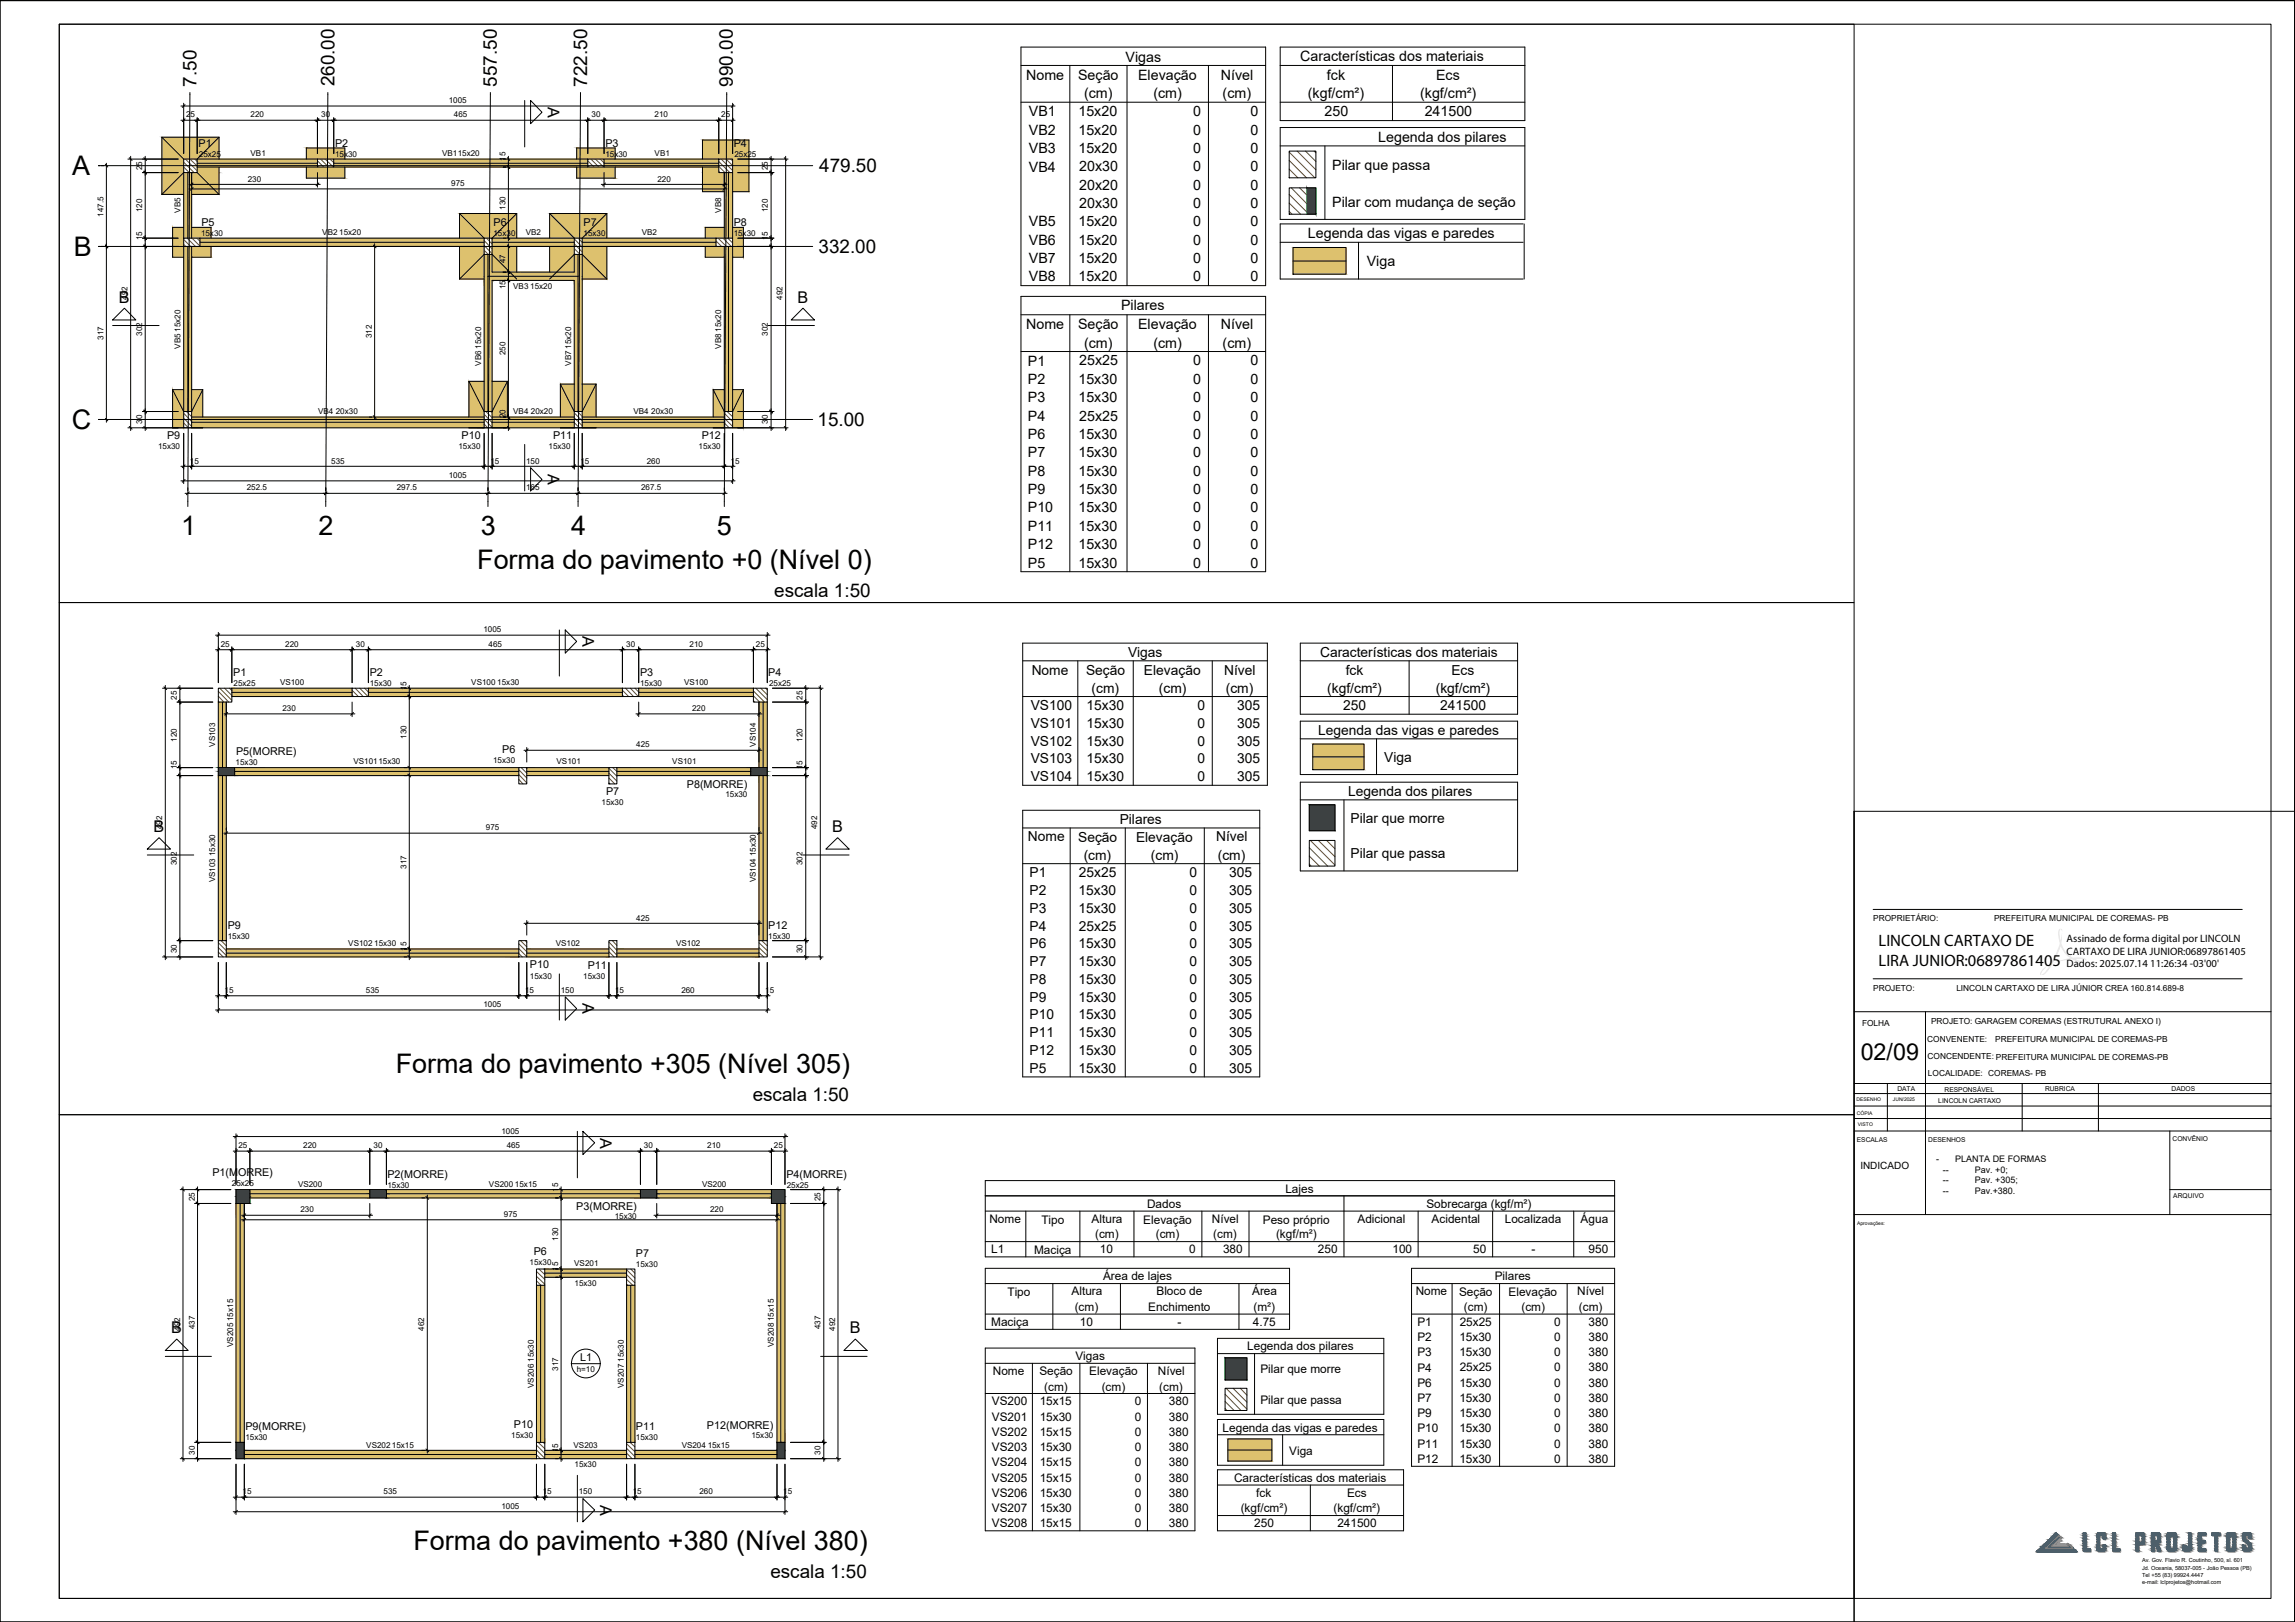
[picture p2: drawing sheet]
<svg xmlns="http://www.w3.org/2000/svg" width="841mm" height="594mm" viewBox="0 0 841 594" stroke-linecap="round" stroke-linejoin="round" font-family="sans-serif">
<defs><g id="words">
<g font-size="9.9">
<text x="26.4" y="64.2">A</text>
<text x="27.1" y="93.8">B</text>
<text x="26.3" y="157.1">C</text>
<text x="66.4" y="196.1">1</text>
<text x="116.7" y="196.1">2</text>
<text x="176.1" y="195.9">3</text>
<text x="209.3" y="196.1">4</text>
<text x="262.6" y="195.9">5</text>
<text x="174.9" y="208.4">Forma do pavimento +0 (Nível 0)</text>
<text x="145" y="392.9">Forma do pavimento +305 (Nível 305)</text>
<text x="151.5" y="567.7">Forma do pavimento +380 (Nível 380)</text>
</g>
<text font-size="8.5" x="681.9" y="388.3">02/09</text>
<g font-size="6.9">
<text x="72" y="31.7" transform="rotate(-90 72 31.7)">7.50</text>
<text x="122.6" y="31.6" transform="rotate(-90 122.6 31.6)">260.00</text>
<text x="182.1" y="31.7" transform="rotate(-90 182.1 31.7)">557.50</text>
<text x="215.1" y="31.7" transform="rotate(-90 215.1 31.7)">722.50</text>
<text x="268.6" y="31.7" transform="rotate(-90 268.6 31.7)">990.00</text>
<text x="300.2" y="63.1">479.50</text>
<text x="300" y="92.7">332.00</text>
<text x="299.6" y="156.1">15.00</text>
<text x="283.7" y="218.5">escala 1:50</text>
<text x="275.8" y="403.2">escala 1:50</text>
<text x="282.3" y="577.8">escala 1:50</text>
</g>
<g font-size="6">
<text x="688.4" y="346.6">LINCOLN CARTAXO DE</text>
<text x="688.4" y="353.9">LIRA JUNIOR:06897861405</text>
</g>
<g font-size="5.9">
<text x="200.8" y="39.1" transform="rotate(90 200.8 39.1)">A</text>
<text x="43.6" y="110.8">B</text>
<text x="292.2" y="110.8">B</text>
<text x="200.8" y="173.6" transform="rotate(90 200.8 173.6)">A</text>
<text x="213.5" y="233" transform="rotate(90 213.5 233)">A</text>
<text x="56.3" y="304.6">B</text>
<text x="304.9" y="304.6">B</text>
<text x="213.5" y="367.4" transform="rotate(90 213.5 367.4)">A</text>
<text x="220" y="416.7" transform="rotate(90 220 416.7)">A</text>
<text x="62.7" y="488.3">B</text>
<text x="311.4" y="488.3">B</text>
<text x="220" y="551.2" transform="rotate(90 220 551.2)">A</text>
</g>
<g font-size="5.2">
<text x="412.5" y="22.6">Vigas</text>
<text x="476.5" y="22.5">Características dos materiais</text>
<text x="376" y="29.2">Nome</text>
<text x="395.1" y="29.4">Seção</text>
<text x="417.1" y="29.4">Elevação</text>
<text x="447.4" y="29.2">Nível</text>
<text x="486.3" y="29.2">fck</text>
<text x="526.3" y="29.2">Ecs</text>
<text x="397.3" y="36">(cm)</text>
<text x="422.7" y="36">(cm)</text>
<text x="448.1" y="36">(cm)</text>
<text x="479.3" y="36">(kgf/cm²)</text>
<text x="520.4" y="36">(kgf/cm²)</text>
<text x="377.1" y="42.6">VB1</text>
<text x="395.2" y="42.6">15x20</text>
<text x="437.3" y="42.6">0</text>
<text x="458.2" y="42.6">0</text>
<text x="485.4" y="42.6">250</text>
<text x="522.1" y="42.6">241500</text>
<text x="377.1" y="49.4">VB2</text>
<text x="395.2" y="49.4">15x20</text>
<text x="437.3" y="49.4">0</text>
<text x="458.2" y="49.4">0</text>
<text x="505.1" y="52">Legenda dos pilares</text>
<text x="377.1" y="56">VB3</text>
<text x="395.2" y="56">15x20</text>
<text x="437.3" y="56">0</text>
<text x="458.2" y="56">0</text>
<text x="377.1" y="62.8">VB4</text>
<text x="395.5" y="62.7">20x30</text>
<text x="437.3" y="62.7">0</text>
<text x="458.2" y="62.7">0</text>
<text x="488.2" y="62.2">Pilar que passa</text>
<text x="395.5" y="69.4">20x20</text>
<text x="437.3" y="69.4">0</text>
<text x="458.2" y="69.4">0</text>
<text x="395.5" y="76.2">20x30</text>
<text x="437.3" y="76.2">0</text>
<text x="458.2" y="76.2">0</text>
<text x="488.2" y="75.7">Pilar com mudança de seção</text>
<text x="377.1" y="82.9">VB5</text>
<text x="395.2" y="82.9">15x20</text>
<text x="437.3" y="82.9">0</text>
<text x="458.2" y="82.9">0</text>
<text x="377.1" y="89.6">VB6</text>
<text x="395.2" y="89.6">15x20</text>
<text x="437.3" y="89.6">0</text>
<text x="458.2" y="89.6">0</text>
<text x="479.3" y="87.3">Legenda das vigas e paredes</text>
<text x="377.1" y="96.5">VB7</text>
<text x="395.2" y="96.4">15x20</text>
<text x="437.3" y="96.4">0</text>
<text x="458.2" y="96.4">0</text>
<text x="500.9" y="97.5">Viga</text>
<text x="377.1" y="103.1">VB8</text>
<text x="395.2" y="103.1">15x20</text>
<text x="437.3" y="103.1">0</text>
<text x="458.2" y="103.1">0</text>
<text x="410.8" y="113.6">Pilares</text>
<text x="376" y="120.4">Nome</text>
<text x="395.1" y="120.6">Seção</text>
<text x="417.1" y="120.6">Elevação</text>
<text x="447.4" y="120.4">Nível</text>
<text x="397.3" y="127.4">(cm)</text>
<text x="422.7" y="127.4">(cm)</text>
<text x="448.1" y="127.4">(cm)</text>
<text x="376.7" y="134">P1</text>
<text x="395.5" y="133.8">25x25</text>
<text x="437.3" y="133.8">0</text>
<text x="458.2" y="133.8">0</text>
<text x="376.7" y="140.7">P2</text>
<text x="395.2" y="140.6">15x30</text>
<text x="437.3" y="140.6">0</text>
<text x="458.2" y="140.6">0</text>
<text x="376.7" y="147.3">P3</text>
<text x="395.2" y="147.3">15x30</text>
<text x="437.3" y="147.3">0</text>
<text x="458.2" y="147.3">0</text>
<text x="376.7" y="154.1">P4</text>
<text x="395.5" y="154">25x25</text>
<text x="437.3" y="154">0</text>
<text x="458.2" y="154">0</text>
<text x="376.7" y="160.8">P6</text>
<text x="395.2" y="160.8">15x30</text>
<text x="437.3" y="160.8">0</text>
<text x="458.2" y="160.8">0</text>
<text x="376.7" y="167.5">P7</text>
<text x="395.2" y="167.5">15x30</text>
<text x="437.3" y="167.5">0</text>
<text x="458.2" y="167.5">0</text>
<text x="376.7" y="174.2">P8</text>
<text x="395.2" y="174.2">15x30</text>
<text x="437.3" y="174.2">0</text>
<text x="458.2" y="174.2">0</text>
<text x="376.7" y="180.9">P9</text>
<text x="395.2" y="180.9">15x30</text>
<text x="437.3" y="180.9">0</text>
<text x="458.2" y="180.9">0</text>
<text x="376.7" y="187.7">P10</text>
<text x="395.2" y="187.7">15x30</text>
<text x="437.3" y="187.7">0</text>
<text x="458.2" y="187.7">0</text>
<text x="376.7" y="194.4">P11</text>
<text x="395.2" y="194.4">15x30</text>
<text x="437.3" y="194.4">0</text>
<text x="458.2" y="194.4">0</text>
<text x="376.7" y="201.1">P12</text>
<text x="395.2" y="201.1">15x30</text>
<text x="437.3" y="201.1">0</text>
<text x="458.2" y="201.1">0</text>
<text x="376.7" y="207.9">P5</text>
<text x="395.2" y="207.9">15x30</text>
<text x="437.3" y="207.9">0</text>
<text x="458.2" y="207.9">0</text>
</g>
<g font-size="5.1">
<text x="413.4" y="240.8">Vigas</text>
<text x="483.7" y="240.5">Características dos materiais</text>
<text x="378.1" y="247.1">Nome</text>
<text x="398" y="247.4">Seção</text>
<text x="419.2" y="247.4">Elevação</text>
<text x="448.6" y="247.1">Nível</text>
<text x="493.1" y="247.1">fck</text>
<text x="531.9" y="247.1">Ecs</text>
<text x="400" y="253.7">(cm)</text>
<text x="424.7" y="253.7">(cm)</text>
<text x="449.2" y="253.7">(cm)</text>
<text x="486.4" y="253.7">(kgf/cm²)</text>
<text x="526.2" y="253.7">(kgf/cm²)</text>
<text x="377.7" y="260.1">VS100</text>
<text x="398.1" y="260.1">15x30</text>
<text x="438.8" y="260.1">0</text>
<text x="453.4" y="260.1">305</text>
<text x="492.3" y="260.1">250</text>
<text x="527.8" y="260.1">241500</text>
<text x="377.7" y="266.5">VS101</text>
<text x="398.1" y="266.5">15x30</text>
<text x="438.8" y="266.5">0</text>
<text x="453.4" y="266.5">305</text>
<text x="483.1" y="269.3">Legenda das vigas e paredes</text>
<text x="377.7" y="273.1">VS102</text>
<text x="398.1" y="273.1">15x30</text>
<text x="438.8" y="273.1">0</text>
<text x="453.4" y="273.1">305</text>
<text x="377.7" y="279.6">VS103</text>
<text x="398.1" y="279.6">15x30</text>
<text x="438.8" y="279.6">0</text>
<text x="453.4" y="279.6">305</text>
<text x="507.2" y="279.1">Viga</text>
<text x="377.7" y="286.1">VS104</text>
<text x="398.1" y="286.1">15x30</text>
<text x="438.8" y="286.1">0</text>
<text x="453.4" y="286.1">305</text>
<text x="494" y="291.6">Legenda dos pilares</text>
<text x="410.3" y="301.7">Pilares</text>
<text x="494.9" y="301.5">Pilar que morre</text>
<text x="376.7" y="308.2">Nome</text>
<text x="395.1" y="308.5">Seção</text>
<text x="416.3" y="308.5">Elevação</text>
<text x="445.6" y="308.2">Nível</text>
<text x="397.1" y="314.9">(cm)</text>
<text x="421.8" y="314.9">(cm)</text>
<text x="446.3" y="314.9">(cm)</text>
<text x="494.9" y="314.4">Pilar que passa</text>
<text x="377.3" y="321.3">P1</text>
<text x="395.4" y="321.3">25x25</text>
<text x="435.9" y="321.3">0</text>
<text x="450.5" y="321.3">305</text>
<text x="377.3" y="327.9">P2</text>
<text x="395.2" y="327.8">15x30</text>
<text x="435.9" y="327.8">0</text>
<text x="450.5" y="327.8">305</text>
<text x="377.3" y="334.2">P3</text>
<text x="395.2" y="334.2">15x30</text>
<text x="435.9" y="334.2">0</text>
<text x="450.5" y="334.2">305</text>
<text x="377.3" y="340.8">P4</text>
<text x="395.4" y="340.8">25x25</text>
<text x="435.9" y="340.8">0</text>
<text x="450.5" y="340.8">305</text>
<text x="377.3" y="347.3">P6</text>
<text x="395.2" y="347.3">15x30</text>
<text x="435.9" y="347.3">0</text>
<text x="450.5" y="347.3">305</text>
<text x="377.3" y="353.9">P7</text>
<text x="395.2" y="353.8">15x30</text>
<text x="435.9" y="353.8">0</text>
<text x="450.5" y="353.8">305</text>
<text x="377.3" y="360.3">P8</text>
<text x="395.2" y="360.3">15x30</text>
<text x="435.9" y="360.3">0</text>
<text x="450.5" y="360.3">305</text>
<text x="377.3" y="366.9">P9</text>
<text x="395.2" y="366.9">15x30</text>
<text x="435.9" y="366.9">0</text>
<text x="450.5" y="366.9">305</text>
<text x="377.3" y="373.4">P10</text>
<text x="395.2" y="373.4">15x30</text>
<text x="435.9" y="373.4">0</text>
<text x="450.5" y="373.4">305</text>
<text x="377.3" y="380">P11</text>
<text x="395.2" y="379.8">15x30</text>
<text x="435.9" y="379.8">0</text>
<text x="450.5" y="379.8">305</text>
<text x="377.3" y="386.4">P12</text>
<text x="395.2" y="386.3">15x30</text>
<text x="435.9" y="386.4">0</text>
<text x="450.5" y="386.3">305</text>
<text x="377.3" y="392.9">P5</text>
<text x="395.2" y="392.9">15x30</text>
<text x="435.9" y="392.9">0</text>
<text x="450.5" y="392.9">305</text>
</g>
<g font-size="4.3">
<text x="471" y="436.9">Lajes</text>
<text x="420.4" y="442.3">Dados</text>
<text x="522.7" y="442.4">Sobrecarga (kgf/m²)</text>
<text x="362.6" y="447.9">Nome</text>
<text x="381.6" y="448.2">Tipo</text>
<text x="400" y="447.9">Altura</text>
<text x="419" y="448.2">Elevação</text>
<text x="444.1" y="447.9">Nível</text>
<text x="462.8" y="448.2">Peso próprio</text>
<text x="497.5" y="447.9">Adicional</text>
<text x="524.6" y="447.9">Acidental</text>
<text x="551.4" y="447.9">Localizada</text>
<text x="579.2" y="448">Água</text>
<text x="401.3" y="453.6">(cm)</text>
<text x="423.5" y="453.6">(cm)</text>
<text x="444.6" y="453.6">(cm)</text>
<text x="467.6" y="453.6">(kgf/m²)</text>
<text x="363.2" y="459.1">L1</text>
<text x="379" y="459.2">Maciça</text>
<text x="403.1" y="459.1">10</text>
<text x="435.7" y="459.1">0</text>
<text x="448.2" y="459.1">380</text>
<text x="483" y="459.1">250</text>
<text x="510.3" y="459.1">100</text>
<text x="539.9" y="459.1">50</text>
<text x="561.2" y="459.1">-</text>
<text x="582.2" y="459.1">950</text>
<text x="404.2" y="469">Área de lajes</text>
<text x="547.8" y="468.9">Pilares</text>
<text x="369.2" y="474.6">Tipo</text>
<text x="392.7" y="474.4">Altura</text>
<text x="423.8" y="474.4">Bloco de</text>
<text x="458.9" y="474.4">Área</text>
<text x="518.8" y="474.4">Nome</text>
<text x="534.7" y="474.6">Seção</text>
<text x="552.8" y="474.6">Elevação</text>
<text x="578" y="474.4">Nível</text>
<text x="363.2" y="485.7">Maciça</text>
<text x="393.8" y="480.2">(cm)</text>
<text x="395.7" y="485.6">10</text>
<text x="420.8" y="480">Enchimento</text>
<text x="431.5" y="485.6">-</text>
<text x="459.1" y="485.6">4.75</text>
<text x="459.4" y="480.2">(m²)</text>
<text x="519.4" y="485.6">P1</text>
<text x="534.9" y="485.6">25x25</text>
<text x="536.4" y="480.2">(cm)</text>
<text x="557.5" y="480.2">(cm)</text>
<text x="569.6" y="485.6">0</text>
<text x="578.6" y="480.2">(cm)</text>
<text x="582.2" y="485.5">380</text>
<text x="519.4" y="491.2">P2</text>
<text x="534.8" y="491.1">15x30</text>
<text x="569.6" y="491.1">0</text>
<text x="582.2" y="491.1">380</text>
<text x="457.1" y="494.6">Legenda dos pilares</text>
<text x="519.4" y="496.7">P3</text>
<text x="534.8" y="496.7">15x30</text>
<text x="569.6" y="496.7">0</text>
<text x="582.2" y="496.7">380</text>
<text x="363.9" y="503.5">Nome</text>
<text x="380.9" y="503.8">Seção</text>
<text x="394.1" y="498.2">Vigas</text>
<text x="399.2" y="503.8">Elevação</text>
<text x="424.3" y="503.5">Nível</text>
<text x="461.9" y="503">Pilar que morre</text>
<text x="519.4" y="502.4">P4</text>
<text x="534.9" y="502.3">25x25</text>
<text x="569.6" y="502.3">0</text>
<text x="582.2" y="502.3">380</text>
<text x="382.7" y="509.4">(cm)</text>
<text x="403.7" y="509.4">(cm)</text>
<text x="424.8" y="509.4">(cm)</text>
<text x="519.4" y="507.8">P6</text>
<text x="534.8" y="507.8">15x30</text>
<text x="569.6" y="507.8">0</text>
<text x="582.2" y="507.8">380</text>
<text x="363.5" y="514.7">VS200</text>
<text x="381" y="514.7">15x15</text>
<text x="415.9" y="514.7">0</text>
<text x="428.4" y="514.7">380</text>
<text x="461.9" y="514.2">Pilar que passa</text>
<text x="519.4" y="513.6">P7</text>
<text x="534.8" y="513.4">15x30</text>
<text x="569.6" y="513.4">0</text>
<text x="582.2" y="513.4">380</text>
<text x="363.5" y="520.3">VS201</text>
<text x="381" y="520.3">15x30</text>
<text x="415.9" y="520.3">0</text>
<text x="428.4" y="520.3">380</text>
<text x="519.4" y="519">P9</text>
<text x="534.8" y="519">15x30</text>
<text x="569.6" y="519">0</text>
<text x="582.2" y="519">380</text>
<text x="363.5" y="525.9">VS202</text>
<text x="381" y="525.9">15x15</text>
<text x="415.9" y="525.9">0</text>
<text x="428.4" y="525.9">380</text>
<text x="448.1" y="524.4">Legenda das vigas e paredes</text>
<text x="519.4" y="524.6">P10</text>
<text x="534.8" y="524.6">15x30</text>
<text x="569.6" y="524.6">0</text>
<text x="582.2" y="524.6">380</text>
<text x="363.5" y="531.5">VS203</text>
<text x="381" y="531.5">15x30</text>
<text x="415.9" y="531.5">0</text>
<text x="428.4" y="531.5">380</text>
<text x="472.4" y="532.7">Viga</text>
<text x="519.4" y="530.2">P11</text>
<text x="534.8" y="530.2">15x30</text>
<text x="569.6" y="530.2">0</text>
<text x="582.2" y="530.2">380</text>
<text x="363.5" y="537.1">VS204</text>
<text x="381" y="537.1">15x15</text>
<text x="415.9" y="537.1">0</text>
<text x="428.4" y="537.1">380</text>
<text x="519.4" y="535.8">P12</text>
<text x="534.8" y="535.8">15x30</text>
<text x="569.6" y="535.8">0</text>
<text x="582.2" y="535.8">380</text>
<text x="363.5" y="542.6">VS205</text>
<text x="381" y="542.6">15x15</text>
<text x="415.9" y="542.6">0</text>
<text x="428.4" y="542.6">380</text>
<text x="452.2" y="542.6">Características dos materiais</text>
<text x="363.5" y="548.2">VS206</text>
<text x="381" y="548.2">15x30</text>
<text x="415.9" y="548.2">0</text>
<text x="428.4" y="548.2">380</text>
<text x="460.4" y="548.2">fck</text>
<text x="493.6" y="548.2">Ecs</text>
<text x="363.5" y="553.8">VS207</text>
<text x="381" y="553.8">15x30</text>
<text x="415.9" y="553.8">0</text>
<text x="428.4" y="553.8">380</text>
<text x="454.7" y="553.9">(kgf/cm²)</text>
<text x="488.7" y="553.9">(kgf/cm²)</text>
<text x="363.5" y="559.4">VS208</text>
<text x="381" y="559.4">15x15</text>
<text x="415.9" y="559.4">0</text>
<text x="428.4" y="559.4">380</text>
<text x="459.6" y="559.4">250</text>
<text x="490.1" y="559.4">241500</text>
</g>
<g font-size="3.9">
<text x="72.8" y="53.8">P1</text>
<text x="122.8" y="53.8">P2</text>
<text x="221.9" y="53.7">P3</text>
<text x="268.9" y="53.8">P4</text>
<text x="73.8" y="82.8">P5</text>
<text x="180.8" y="82.8">P6</text>
<text x="213.9" y="82.8">P7</text>
<text x="268.9" y="82.8">P8</text>
<text x="61.2" y="160.9">P9</text>
<text x="169.2" y="160.9">P10</text>
<text x="202.7" y="160.9">P11</text>
<text x="257.2" y="160.9">P12</text>
<text x="85.5" y="247.6">P1</text>
<text x="135.5" y="247.6">P2</text>
<text x="234.6" y="247.6">P3</text>
<text x="281.6" y="247.6">P4</text>
<text x="184" y="275.9">P6</text>
<text x="86.5" y="276.7">P5(MORRE)</text>
<text x="222.1" y="291.3">P7</text>
<text x="251.7" y="288.5">P8(MORRE)</text>
<text x="83.4" y="340.1">P9</text>
<text x="281.6" y="340.1">P12</text>
<text x="757.3" y="344.9">Assinado de forma digital por LINCOLN</text>
<text x="757.3" y="349.6">CARTAXO DE LIRA JUNIOR:06897861405</text>
<text x="194.2" y="354.7">P10</text>
<text x="215.4" y="354.8">P11</text>
<text x="757.3" y="354.3">Dados: 2025.07.14 11:26:34 -03'00'</text>
<text x="77.9" y="430.8">P1(MORRE)</text>
<text x="142" y="431.4">P2(MORRE)</text>
<text x="288.2" y="431.4">P4(MORRE)</text>
<text x="211.2" y="443.1">P3(MORRE)</text>
<text x="195.6" y="459.6">P6</text>
<text x="233" y="460.3">P7</text>
<text x="212.6" y="498.4">L1</text>
<text x="89.9" y="523.8">P9(MORRE)</text>
<text x="188.3" y="523.1">P10</text>
<text x="233" y="523.7">P11</text>
<text x="259.1" y="523.2">P12(MORRE)</text>
</g>
<text font-size="3.7" x="681.7" y="428.3">INDICADO</text>
<g font-size="3.3">
<text x="709.5" y="425.5">-</text>
<text x="716.5" y="425.5">PLANTA DE FORMAS</text>
<text x="712" y="429.5">--</text>
<text x="723.6" y="429.5">Pav. +0;</text>
<text x="712" y="433.4">--</text>
<text x="712" y="437.5">--</text>
<text x="723.6" y="433.4">Pav. +305;</text>
<text x="723.6" y="437.5">Pav.+380.</text>
</g>
<g font-size="3">
<text x="164.5" y="37.7">1005</text>
<text x="68.2" y="43">25</text>
<text x="91.8" y="43">220</text>
<text x="117.7" y="43">30</text>
<text x="166.4" y="43">465</text>
<text x="216.8" y="43">30</text>
<text x="239.9" y="43">210</text>
<text x="264.3" y="43">25</text>
<text x="72.9" y="57.4">25x25</text>
<text x="91.8" y="57.1">VB1</text>
<text x="122.8" y="57.4">15x30</text>
<text x="162.1" y="57.1">VB115x20</text>
<text x="185.3" y="58.9" transform="rotate(-90 185.3 58.9)">15</text>
<text x="221.9" y="57.4">15x30</text>
<text x="239.9" y="57.1">VB1</text>
<text x="269.1" y="57.4">25x25</text>
<text x="52.1" y="62.3" transform="rotate(-90 52.1 62.3)">25</text>
<text x="281.4" y="62.3" transform="rotate(-90 281.4 62.3)">25</text>
<text x="90.8" y="66.5">230</text>
<text x="165.4" y="68.2">975</text>
<text x="240.9" y="66.5">220</text>
<text x="52.1" y="77.8" transform="rotate(-90 52.1 77.8)">120</text>
<text x="66.2" y="77.9" transform="rotate(-90 66.2 77.9)">VB5</text>
<text x="185.3" y="76.8" transform="rotate(-90 185.3 76.8)">130</text>
<text x="264.3" y="77.9" transform="rotate(-90 264.3 77.9)">VB8</text>
<text x="281.4" y="77.8" transform="rotate(-90 281.4 77.8)">120</text>
<text x="38" y="79.3" transform="rotate(-90 38 79.3)">147.5</text>
<text x="52.1" y="88" transform="rotate(-90 52.1 88)">15</text>
<text x="73.7" y="86.5">15x30</text>
<text x="118.1" y="86.2">VB2</text>
<text x="124.3" y="86.2">15x20</text>
<text x="180.8" y="86.5">15x30</text>
<text x="192.7" y="86.2">VB2</text>
<text x="213.9" y="86.5">15x30</text>
<text x="235.2" y="86.2">VB2</text>
<text x="268.9" y="86.5">15x30</text>
<text x="281.4" y="88" transform="rotate(-90 281.4 88)">15</text>
<text x="185.3" y="96.5" transform="rotate(-90 185.3 96.5)">47</text>
<text x="185.3" y="106" transform="rotate(-90 185.3 106)">15</text>
<text x="188.1" y="105.8">VB3</text>
<text x="194.3" y="105.8">15x20</text>
<text x="46.7" y="109.8" transform="rotate(-90 46.7 109.8)">492</text>
<text x="286.8" y="109.8" transform="rotate(-90 286.8 109.8)">492</text>
<text x="38" y="124.4" transform="rotate(-90 38 124.4)">317</text>
<text x="52.1" y="122.9" transform="rotate(-90 52.1 122.9)">302</text>
<text x="66.2" y="121.5" transform="rotate(-90 66.2 121.5)">15x20</text>
<text x="136.3" y="123.9" transform="rotate(-90 136.3 123.9)">312</text>
<text x="264.3" y="121.5" transform="rotate(-90 264.3 121.5)">15x20</text>
<text x="281.4" y="122.9" transform="rotate(-90 281.4 122.9)">302</text>
<text x="66.2" y="127.7" transform="rotate(-90 66.2 127.7)">VB5</text>
<text x="176.3" y="127.7" transform="rotate(-90 176.3 127.7)">15x20</text>
<text x="185.3" y="130.1" transform="rotate(-90 185.3 130.1)">250</text>
<text x="209.3" y="127.7" transform="rotate(-90 209.3 127.7)">15x20</text>
<text x="264.3" y="127.7" transform="rotate(-90 264.3 127.7)">VB8</text>
<text x="176.3" y="134" transform="rotate(-90 176.3 134)">VB6</text>
<text x="209.3" y="134" transform="rotate(-90 209.3 134)">VB7</text>
<text x="52.1" y="155.3" transform="rotate(-90 52.1 155.3)">30</text>
<text x="116.6" y="151.6">VB4</text>
<text x="123.1" y="151.6">20x30</text>
<text x="185.3" y="153.3" transform="rotate(-90 185.3 153.3)">20</text>
<text x="188.1" y="151.6">VB4</text>
<text x="194.6" y="151.6">20x20</text>
<text x="232.2" y="151.6">VB4</text>
<text x="238.6" y="151.6">20x30</text>
<text x="281.4" y="155.3" transform="rotate(-90 281.4 155.3)">30</text>
<text x="57.9" y="164.6">15x30</text>
<text x="168" y="164.6">15x30</text>
<text x="201" y="164.6">15x30</text>
<text x="256" y="164.6">15x30</text>
<text x="69.6" y="169.8">15</text>
<text x="121.4" y="169.8">535</text>
<text x="179.7" y="169.8">15</text>
<text x="192.8" y="169.8">150</text>
<text x="212.7" y="169.8">15</text>
<text x="237" y="169.8">260</text>
<text x="267.7" y="169.8">15</text>
<text x="90.4" y="179.5">252.5</text>
<text x="145.4" y="179.5">297.5</text>
<text x="164.5" y="175.1">1005</text>
<text x="192.8" y="179.5">165</text>
<text x="234.9" y="179.5">267.5</text>
<text x="177.2" y="231.6">1005</text>
<text x="80.9" y="236.8">25</text>
<text x="104.5" y="236.8">220</text>
<text x="130.4" y="236.8">30</text>
<text x="179.1" y="236.8">465</text>
<text x="229.5" y="236.8">30</text>
<text x="252.7" y="236.8">210</text>
<text x="277" y="236.8">25</text>
<text x="85.6" y="251.3">25x25</text>
<text x="102.6" y="251.1">VS100</text>
<text x="135.5" y="251.3">15x30</text>
<text x="172.7" y="251.1">VS100</text>
<text x="182.2" y="251.1">15x30</text>
<text x="234.6" y="251.3">15x30</text>
<text x="250.7" y="251.1">VS100</text>
<text x="281.8" y="251.3">25x25</text>
<text x="64.8" y="256.3" transform="rotate(-90 64.8 256.3)">25</text>
<text x="149" y="252.8" transform="rotate(-90 149 252.8)">15</text>
<text x="294.1" y="256.3" transform="rotate(-90 294.1 256.3)">25</text>
<text x="103.5" y="260.3">230</text>
<text x="253.6" y="260.3">220</text>
<text x="64.8" y="271.6" transform="rotate(-90 64.8 271.6)">120</text>
<text x="78.9" y="273.5" transform="rotate(-90 78.9 273.5)">VS103</text>
<text x="149" y="270.6" transform="rotate(-90 149 270.6)">130</text>
<text x="233.2" y="273.7">425</text>
<text x="277" y="273.5" transform="rotate(-90 277 273.5)">VS104</text>
<text x="294.1" y="271.6" transform="rotate(-90 294.1 271.6)">120</text>
<text x="64.8" y="281.8" transform="rotate(-90 64.8 281.8)">15</text>
<text x="86.4" y="280.3">15x30</text>
<text x="129.5" y="280">VS10115x30</text>
<text x="180.7" y="279.6">15x30</text>
<text x="204" y="280">VS101</text>
<text x="246.4" y="280">VS101</text>
<text x="294.1" y="281.8" transform="rotate(-90 294.1 281.8)">15</text>
<text x="265.8" y="292.1">15x30</text>
<text x="220.5" y="295">15x30</text>
<text x="59.4" y="303.8" transform="rotate(-90 59.4 303.8)">492</text>
<text x="178.1" y="304">975</text>
<text x="299.5" y="303.8" transform="rotate(-90 299.5 303.8)">492</text>
<text x="64.8" y="316.8" transform="rotate(-90 64.8 316.8)">302</text>
<text x="78.9" y="313.7" transform="rotate(-90 78.9 313.7)">15x30</text>
<text x="277" y="313.7" transform="rotate(-90 277 313.7)">15x30</text>
<text x="294.1" y="316.8" transform="rotate(-90 294.1 316.8)">302</text>
<text x="78.9" y="323.2" transform="rotate(-90 78.9 323.2)">VS103</text>
<text x="149" y="318.2" transform="rotate(-90 149 318.2)">317</text>
<text x="277" y="323.2" transform="rotate(-90 277 323.2)">VS104</text>
<text x="233.2" y="337.2">425</text>
<text x="686.4" y="337.4">PROPRIETÁRIO:</text>
<text x="730.8" y="337.4">PREFEITURA MUNICIPAL DE COREMAS- PB</text>
<text x="83.4" y="343.8">15x30</text>
<text x="127.6" y="346.4">VS102</text>
<text x="137.2" y="346.4">15x30</text>
<text x="203.7" y="346.4">VS102</text>
<text x="247.8" y="346.4">VS102</text>
<text x="281.6" y="343.8">15x30</text>
<text x="64.8" y="349.2" transform="rotate(-90 64.8 349.2)">30</text>
<text x="149" y="348.2" transform="rotate(-90 149 348.2)">15</text>
<text x="294.1" y="349.2" transform="rotate(-90 294.1 349.2)">30</text>
<text x="194.2" y="358.5">15x30</text>
<text x="213.7" y="358.5">15x30</text>
<text x="82.3" y="363.6">15</text>
<text x="134.1" y="363.6">535</text>
<text x="192.4" y="363.6">15</text>
<text x="205.5" y="363.6">150</text>
<text x="225.4" y="363.6">15</text>
<text x="249.7" y="363.6">260</text>
<text x="280.4" y="363.6">15</text>
<text x="686.4" y="362.8">PROJETO:</text>
<text x="716.9" y="363.1">LINCOLN CARTAXO DE LIRA JÚNIOR CREA 160.814.689-8</text>
<text x="177.2" y="368.9">1005</text>
<text x="682.4" y="375.9">FOLHA</text>
<text x="707.6" y="374.9">PROJETO: GARAGEM COREMAS (ESTRUTURAL ANEXO I)</text>
<text x="706.2" y="381.6">CONVENENTE:</text>
<text x="731.1" y="381.6">PREFEITURA MUNICIPAL DE COREMAS-PB</text>
<text x="706.4" y="387.8">CONCENDENTE: PREFEITURA MUNICIPAL DE COREMAS-PB</text>
<text x="706.5" y="393.9">LOCALIDADE: COREMAS- PB</text>
<text x="183.8" y="415.3">1005</text>
<text x="87.4" y="420.6">25</text>
<text x="111.1" y="420.6">220</text>
<text x="136.9" y="420.6">30</text>
<text x="185.7" y="420.6">465</text>
<text x="236" y="420.6">30</text>
<text x="259.2" y="420.6">210</text>
<text x="283.6" y="420.6">25</text>
<text x="85" y="434.3">25x25</text>
<text x="109.2" y="434.7">VS200</text>
<text x="142" y="434.9">15x30</text>
<text x="179.2" y="434.7">VS200</text>
<text x="188.7" y="434.7">15x15</text>
<text x="204.6" y="436.5" transform="rotate(-90 204.6 436.5)">15</text>
<text x="257.3" y="434.7">VS200</text>
<text x="288.3" y="434.9">25x25</text>
<text x="71.4" y="439.9" transform="rotate(-90 71.4 439.9)">25</text>
<text x="300.7" y="439.9" transform="rotate(-90 300.7 439.9)">25</text>
<text x="110.1" y="444.1">230</text>
<text x="184.7" y="445.7">975</text>
<text x="225.3" y="446.6">15x30</text>
<text x="260.2" y="444.1">220</text>
<text x="204.6" y="454.4" transform="rotate(-90 204.6 454.4)">130</text>
<text x="194.1" y="463.3">15x30</text>
<text x="204.6" y="465.4" transform="rotate(-90 204.6 465.4)">15</text>
<text x="210.4" y="463.6">VS201</text>
<text x="233" y="464">15x30</text>
<text x="210.6" y="470.9">15x30</text>
<text x="85.5" y="483.8" transform="rotate(-90 85.5 483.8)">15x15</text>
<text x="283.6" y="483.8" transform="rotate(-90 283.6 483.8)">15x15</text>
<text x="66" y="487.4" transform="rotate(-90 66 487.4)">492</text>
<text x="71.4" y="486.9" transform="rotate(-90 71.4 486.9)">437</text>
<text x="155.4" y="487.4" transform="rotate(-90 155.4 487.4)">462</text>
<text x="300.7" y="486.9" transform="rotate(-90 300.7 486.9)">437</text>
<text x="306.1" y="487.4" transform="rotate(-90 306.1 487.4)">492</text>
<text x="85.5" y="493.4" transform="rotate(-90 85.5 493.4)">VS205</text>
<text x="283.6" y="493.4" transform="rotate(-90 283.6 493.4)">VS208</text>
<text x="195.6" y="498.8" transform="rotate(-90 195.6 498.8)">15x30</text>
<text x="204.6" y="502" transform="rotate(-90 204.6 502)">317</text>
<text x="211.3" y="502.6">h=10</text>
<text x="228.6" y="498.8" transform="rotate(-90 228.6 498.8)">15x30</text>
<text x="195.6" y="508.4" transform="rotate(-90 195.6 508.4)">VS206</text>
<text x="228.6" y="508.4" transform="rotate(-90 228.6 508.4)">VS207</text>
<text x="89.9" y="527.4">15x30</text>
<text x="187.3" y="526.8">15x30</text>
<text x="233" y="527.4">15x30</text>
<text x="275.3" y="526.8">15x30</text>
<text x="71.4" y="532.9" transform="rotate(-90 71.4 532.9)">30</text>
<text x="134.2" y="530.2">VS202</text>
<text x="143.6" y="530.2">15x15</text>
<text x="204.6" y="532" transform="rotate(-90 204.6 532)">15</text>
<text x="210.2" y="530.2">VS203</text>
<text x="249.8" y="530.2">VS204</text>
<text x="259.3" y="530.2">15x15</text>
<text x="300.7" y="532.9" transform="rotate(-90 300.7 532.9)">30</text>
<text x="210.6" y="537.4">15x30</text>
<text x="88.9" y="547.3">15</text>
<text x="140.6" y="547.3">535</text>
<text x="198.9" y="547.3">15</text>
<text x="212.1" y="547.3">150</text>
<text x="231.9" y="547.3">15</text>
<text x="256.3" y="547.3">260</text>
<text x="287" y="547.3">15</text>
<text x="183.8" y="552.5">1005</text>
</g>
<g font-size="2.4">
<text x="695.3" y="399.5">DATA</text>
<text x="712.6" y="400">RESPONSÁVEL</text>
<text x="749.4" y="399.6">RUBRICA</text>
<text x="795.8" y="399.6">DADOS</text>
<text x="710.3" y="403.8">LINCOLN CARTAXO</text>
<text x="680.5" y="418.2">ESCALAS</text>
<text x="706.6" y="418.2">DESENHOS</text>
<text x="796.2" y="417.8">CONVÊNIO</text>
<text x="796.4" y="438.9">ARQUIVO</text>
</g>
<g font-size="2">
<text x="785" y="572.2">Av. Gov. Flavio R. Coutinho, 500, sl. 601</text>
<text x="785" y="574.9">Jd. Oceania, 58037-005 - João Pessoa (PB)</text>
<text x="785" y="577.4">Tel +55 (83) 99924.4447</text>
<text x="785" y="580">e-mail: lclprojetos@hotmail.com</text>
</g>
<g font-size="1.8">
<text x="680.3" y="403.3">DESENHO</text>
<text x="693.7" y="403.3">JUN/2025</text>
<text x="680.5" y="408.3">CÓPIA</text>
<text x="680.8" y="412.5">VISTO</text>
<text x="680.6" y="448.8">Aprovações:</text>
</g>
</g></defs>
<!-- layer: FO-Hachura viga -->
<g fill="#ddc16e" stroke="#ddc16e" stroke-width=".37">
<path d="M177.4 101.2l2.9 1.5-1.5-1.5zM177.4 101.2l2.9 1.5h-2.9z"/>
<path d="M177.4 102.7l2.9 48v-48zM177.4 102.7l2.9 48h-2.9z"/>
<path d="M180.3 152.8l30.1 3.9v-3.9zM180.3 152.8l30.1 3.9h-30.1z"/>
<path d="M211.8 101.2l1.6 1.5v-1.5zM211.8 101.2l1.6 1.5h-3z"/>
<path d="M210.4 102.7l3 48v-48zM210.4 102.7l3 48h-3z"/>
<path d="M180.3 99.7l31.5 1.5-1.4-1.5zM180.3 99.7l31.5 1.5h-33z"/>
<path d="M178.8 101.2l31.6 1.5 1.4-1.5zM178.8 101.2l31.6 1.5h-30.1z"/>
<path d="M72.3 58.3l44 2.9v-2.9zM72.3 58.3l44 2.9h-44z"/>
<path d="M122.3 58.3l93.1 2.9v-2.9zM122.3 58.3l93.1 2.9h-93.1z"/>
<path d="M221.4 58.3l42 2.9v-2.9zM221.4 58.3l42 2.9h-42z"/>
<path d="M265.4 90.3l3.1 60.4v-60.4zM265.4 90.3l3.1 60.4h-3.1z"/>
<path d="M67.3 90.3l2.9 60.4v-60.4zM67.3 90.3l2.9 60.4h-2.9z"/>
<path d="M67.3 63.2l2.9 24v-24zM67.3 63.2l2.9 24h-2.9z"/>
<path d="M265.4 63.2l3.1 24v-24zM265.4 63.2l3.1 24h-3.1z"/>
<path d="M73.3 87.2l104.1 3.1v-3.1zM73.3 87.2l104.1 3.1h-104.1z"/>
<path d="M180.3 87.2l30.1 3.1v-3.1zM180.3 87.2l30.1 3.1h-30.1z"/>
<path d="M177.4 93.2l2.9 6.5v-6.5zM177.4 93.2l2.9 6.5h-2.9z"/>
<path d="M177.4 99.7l1.4 1.5 1.5-1.5zM177.4 99.7l1.4 1.5h-1.4z"/>
<path d="M213.4 87.2l49 3.1v-3.1zM213.4 87.2l49 3.1h-49z"/>
<path d="M210.4 93.2l3 6.5v-6.5zM210.4 93.2l3 6.5h-3z"/>
<path d="M210.4 99.7l3 1.5v-1.5zM210.4 99.7l3 1.5h-1.6z"/>
<path d="M213.4 152.8l52 3.9v-3.9zM213.4 152.8l52 3.9h-52z"/>
<path d="M70.2 152.8l107.2 3.9v-3.9zM70.2 152.8l107.2 3.9h-107.2z"/>
<path d="M473.8 90.6l19.5 9.8v-9.8zM473.8 90.6l19.5 9.8h-19.5z"/>
<path d="M85 252.1l44 3v-3zM85 252.1l44 3h-44z"/>
<path d="M135 252.1l93.1 3v-3zM135 252.1l93.1 3h-93.1z"/>
<path d="M234.1 252.1l42 3v-3zM234.1 252.1l42 3h-42z"/>
<path d="M80 284.1l2.9 60.4v-60.4zM80 284.1l2.9 60.4h-2.9z"/>
<path d="M82.9 347.6l107.2 2.9v-2.9zM82.9 347.6l107.2 2.9h-107.2z"/>
<path d="M193 347.6l30.1 2.9v-2.9zM193 347.6l30.1 2.9h-30.1z"/>
<path d="M226.1 347.6l52 2.9v-2.9zM226.1 347.6l52 2.9h-52z"/>
<path d="M278.1 284.1l3.1 60.4v-60.4zM278.1 284.1l3.1 60.4h-3.1z"/>
<path d="M278.1 257.1l3.1 24v-24zM278.1 257.1l3.1 24h-3.1z"/>
<path d="M80 257.1l2.9 24v-24zM80 257.1l2.9 24h-2.9z"/>
<path d="M86 281.1l104.1 3v-3zM86 281.1l104.1 3h-104.1z"/>
<path d="M193 281.1l30.1 3v-3zM193 281.1l30.1 3h-30.1z"/>
<path d="M226.1 281.1l49 3v-3zM226.1 281.1l49 3h-49z"/>
<path d="M91.6 435.7l43.9 3.1v-3.1zM91.6 435.7l43.9 3.1h-43.9z"/>
<path d="M141.6 435.7l93.1 3.1v-3.1zM141.6 435.7l93.1 3.1h-93.1z"/>
<path d="M240.7 435.7l42 3.1v-3.1zM240.7 435.7l42 3.1h-42z"/>
<path d="M284.7 440.8l3 87.5v-87.5zM284.7 440.8l3 87.5h-3z"/>
<path d="M86.5 440.8l3 87.5v-87.5zM86.5 440.8l3 87.5h-3z"/>
<path d="M199.6 464.8l30 3v-3zM199.6 464.8l30 3h-30z"/>
<path d="M196.6 470.8l3 57.5v-57.5zM196.6 470.8l3 57.5h-3z"/>
<path d="M229.6 470.8l3.1 57.5v-57.5zM229.6 470.8l3.1 57.5h-3.1z"/>
<path d="M89.5 531.2l107.1 3.1v-3.1zM89.5 531.2l107.1 3.1h-107.1z"/>
<path d="M199.6 531.2l30 3.1v-3.1zM199.6 531.2l30 3.1h-30z"/>
<path d="M232.7 531.2l52 3.1v-3.1zM232.7 531.2l52 3.1h-52z"/>
<path d="M481.1 272.5l18.8 9.4v-9.4zM481.1 272.5l18.8 9.4h-18.8z"/>
<path d="M450 527l16.1 8.1v-8.1zM450 527l16.1 8.1h-16.1z"/>
</g>
<!-- layer: FO-Hachura pilar que passa -->
<g fill="none" stroke="#723939" stroke-width=".37">
<path d="M67.3 59.4l3.8 3.8M67.9 58.3l4.4 4.3M69.6 58.3l2.7 2.5M71.4 58.3l.9 .9M116.3 58.9l2.3 2.3M117.5 58.3l2.9 2.9M119.1 58.3l3.1 2.9M120.9 58.3l1.4 1.2M215.4 58.9l2.3 2.3M216.5 58.3l3 2.9M218.2 58.3l3 2.9M220 58.3l1.4 1.4"/>
<path d="M263.4 59.2l4.1 4M264.3 58.3l4.2 4.2M266.1 58.3l2.4 2.4M267.7 58.3l.8 .6M472.4 58.8l6.4 6.3M472.4 55.7l9.4 9.4M475.4 55.3l6.8 6.9M478.4 55.3l3.8 3.9M481.6 55.3l.6 .7M67.3 63l.3 .2M67.3 61.2l2 2M116.3 60.7l.5 .5"/>
<path d="M215.4 60.7l.5 .5M263.4 62.7l.5 .5M263.4 60.9l2.3 2.3M472.4 65l.2 .1M472.4 61.9l3.2 3.2M472.4 77.4l1.1 1.1M472.4 74.4l4.2 4.1M472.4 71.2l6.5 6.5M473.2 68.8l5.7 5.8M476.3 68.8l2.6 2.7M67.3 89.5l.8 .8M67.3 87.7l2.6 2.6"/>
<path d="M68.6 87.2l3 3.1M70.4 87.2l2.9 2.9M72.1 87.2l1.2 1.2M177.4 91.7l1.5 1.5M177.4 89.9l2.9 3M177.4 88.1l2.9 3.1M178.3 87.2l2 2.2M180.1 87.2l.2 .4M210.4 92.8l.4 .4M210.4 91l2.2 2.2M210.4 89.3l3 3M210.4 87.5l3 3"/>
<path d="M211.8 87.2l1.6 1.5M262.4 90l.2 .3M262.4 88.2l2 2.1M263.1 87.2l3.1 3.1M264.9 87.2l3.1 3.1M266.7 87.2l1.8 1.8M67.3 154.9l1.8 1.8M67.3 153.1l2.9 3.1M67.3 151.4l2.9 3M68.3 150.7l1.9 1.9M70.1 150.7l.1 .1M177.4 155.3l1.3 1.4"/>
<path d="M177.4 153.5l2.9 3.1M177.4 151.7l2.9 3.1M178.1 150.7l2.2 2.3M179.8 150.7l.5 .5M210.4 156.6l.2 .1M210.4 154.8l1.9 1.9M210.4 153l3 2.9M210.4 151.2l3 2.9M211.6 150.7l1.8 1.8M265.4 154.9l1.8 1.8M265.4 153.1l3.1 3.1M265.4 151.4l3.1 3"/>
<path d="M266.4 150.7l2.1 1.9M268.2 150.7l.3 .1M80 256.8l.3 .3M80 255l2 2.1M80 253.2l3.8 3.9M80.5 252.1l4.5 4.4M82.3 252.1l2.7 2.6M84.1 252.1l.9 .9M129 254.5l.5 .6M129 252.8l2.3 2.3M130.2 252.1l2.9 3M131.8 252.1l3.1 3"/>
<path d="M133.6 252.1l1.4 1.4M228.1 254.6l.5 .5M228.1 252.8l2.3 2.3M229.2 252.1l3 3M231 252.1l2.9 3M232.7 252.1l1.4 1.4M276.1 256.6l.5 .5M276.1 254.9l2.3 2.2M276.1 253.1l4.1 4M277 252.1l4.2 4.2M278.8 252.1l2.4 2.4M280.5 252.1l.7 .6"/>
<path d="M190.1 285.5l1.5 1.6M190.1 283.7l2.9 3M190.1 281.9l2.9 3.1M191 281.1l2 2.1M192.8 281.1l.2 .3M223.1 286.7l.4 .4M223.1 285l2.2 2.1M223.1 283.2l3 2.9M223.1 281.4l3 2.9M224.5 281.1l1.6 1.4M479.8 316.5l.6 .7M479.8 313.5l3.7 3.7"/>
<path d="M479.8 310.5l6.7 6.7M480.2 307.8l9 9M483.1 307.8l6.1 6M486.2 307.8l3 3.1M80 348.7l1.8 1.8M80 347.1l2.9 2.9M80 345.3l2.9 2.9M81 344.5l1.9 1.9M82.8 344.5l.1 .1M190.1 349.2l1.3 1.3M190.1 347.4l2.9 3M190.1 345.7l2.9 2.9"/>
<path d="M190.8 344.5l2.2 2.3M192.5 344.5l.5 .7M223.1 350.4l.2 .1M223.1 348.6l1.9 1.9M223.1 346.8l3 3.1M223.1 345l3 3.1M224.4 344.5l1.7 1.8M278.1 348.8l1.8 1.7M278.1 347.1l3.1 2.9M278.1 345.3l3.1 2.9M279.1 344.5l2.1 1.9M280.9 344.5l.3 .1"/>
<path d="M196.6 469.1l1.6 1.7M196.6 467.5l3 2.9M196.6 465.7l3 2.9M197.5 464.8l2.1 2M199.3 464.8l.3 .2M229.6 470.4l.5 .4M229.6 468.6l2.3 2.2M229.6 466.8l3.1 3.1M229.6 465l3.1 3.1M231.1 464.8l1.6 1.5M448.9 515.8l.7 .8M448.9 513.3l3.3 3.3"/>
<path d="M448.9 510.6l5.9 6M449.3 508.5l7.6 7.6M451.9 508.5l5 5.1M454.5 508.5l2.4 2.5M196.6 532.9l1.4 1.4M196.6 531.1l3 3M196.6 529.3l3 3.1M197.2 528.3l2.4 2.3M199 528.3l.6 .5M229.6 534l.3 .3M229.6 532.2l2 2.1M229.6 530.5l3.1 3"/>
<path d="M229.6 528.8l3.1 2.9M230.9 528.3l1.8 1.6"/>
</g>
<!-- layer: FO-Hachura das sapatas -->
<g fill="#ddc16e" stroke="#ddc16e" stroke-width=".37">
<path d="M80.3 58.3v2.9z"/>
<path d="M112.3 58.3v2.9z"/>
<path d="M126.4 58.3v2.9z"/>
<path d="M211.3 58.3v2.9z"/>
<path d="M225.4 58.3v2.9z"/>
<path d="M257.4 58.3v2.9z"/>
<path d="M261.4 152.8v3.9z"/>
<path d="M205.4 152.8v3.9z"/>
<path d="M218.4 152.8v3.9z"/>
<path d="M171.8 152.8v3.9z"/>
<path d="M185.9 152.8v3.9z"/>
<path d="M74.3 152.8v3.9z"/>
<path d="M77.3 87.2v3.1z"/>
<path d="M258.4 87.2v3.1z"/>
<path d="M201.4 87.2v3.1z"/>
<path d="M222.4 87.2v3.1z"/>
<path d="M201.4 99.7v2.5z"/>
<path d="M168.4 87.2v3.1z"/>
<path d="M189.4 87.2v3.1z"/>
<path d="M189.4 99.7v2.5z"/>
<path d="M59.3 50.3l21 8v-8zM59.3 50.3l21 8h-21z"/>
<path d="M72.3 61.2l8 2v-2zM72.3 61.2l8 2h-8z"/>
<path d="M70.2 63.2l10.1 8v-8zM70.2 63.2l10.1 8h-10.1z"/>
<path d="M59.3 58.3l8 12.9v-12.9zM59.3 58.3l8 12.9h-8z"/>
<path d="M112.3 54.2l14.1 4.1v-4.1zM112.3 54.2l14.1 4.1h-14.1z"/>
<path d="M112.3 61.2l14.1 4v-4zM112.3 61.2l14.1 4h-14.1z"/>
<path d="M211.3 54.2l14.1 4.1v-4.1zM211.3 54.2l14.1 4.1h-14.1z"/>
<path d="M211.3 61.2l14.1 4v-4zM211.3 61.2l14.1 4h-14.1z"/>
<path d="M257.4 51.3l17 7v-7zM257.4 51.3l17 7h-17z"/>
<path d="M257.4 61.2l6 2v-2zM257.4 61.2l6 2h-6z"/>
<path d="M268.5 58.3l5.9 11.9v-11.9zM268.5 58.3l5.9 11.9h-5.9z"/>
<path d="M257.4 63.2l8 7v-7zM257.4 63.2l8 7h-8z"/>
<path d="M261.4 142.7l4 10.1v-10.1zM261.4 142.7l4 10.1h-4z"/>
<path d="M268.5 142.7l3.9 14v-14zM268.5 142.7l3.9 14h-3.9z"/>
<path d="M213.4 140.7l5 12.1v-12.1zM213.4 140.7l5 12.1h-5z"/>
<path d="M205.4 140.7l5 12.1v-12.1zM205.4 140.7l5 12.1h-5z"/>
<path d="M180.3 139.7l5.6 13.1v-13.1zM180.3 139.7l5.6 13.1h-5.6z"/>
<path d="M171.8 139.7l5.6 13.1v-13.1zM171.8 139.7l5.6 13.1h-5.6z"/>
<path d="M70.2 142.7l4.1 10.1v-10.1zM70.2 142.7l4.1 10.1h-4.1z"/>
<path d="M63.2 142.7l4.1 14v-14zM63.2 142.7l4.1 14h-4.1z"/>
<path d="M70.2 83.3l7.1 3.9v-3.9zM70.2 83.3l7.1 3.9h-7.1z"/>
<path d="M70.2 90.3l7.1 3.9v-3.9zM70.2 90.3l7.1 3.9h-7.1z"/>
<path d="M63.2 83.3l4.1 10.9v-10.9zM63.2 83.3l4.1 10.9h-4.1z"/>
<path d="M258.4 83.3l7 3.9v-3.9zM258.4 83.3l7 3.9h-7z"/>
<path d="M268.5 83.3l3.9 10.9v-10.9zM268.5 83.3l3.9 10.9h-3.9z"/>
<path d="M258.4 90.3l7 3.9v-3.9zM258.4 90.3l7 3.9h-7z"/>
<path d="M201.4 78.2l21 9v-9zM201.4 78.2l21 9h-21z"/>
<path d="M201.4 90.3l9 9.4v-9.4zM201.4 90.3l9 9.4h-9z"/>
<path d="M213.4 90.3l9 11.9v-11.9zM213.4 90.3l9 11.9h-9z"/>
<path d="M168.4 78.2l21 9v-9zM168.4 78.2l21 9h-21z"/>
<path d="M180.3 90.3l9.1 9.4v-9.4zM180.3 90.3l9.1 9.4h-9.1z"/>
<path d="M168.4 90.3l9 11.9v-11.9zM168.4 90.3l9 11.9h-9z"/>
</g>
<!-- layer: FO-Eixos -->
<g fill="none" stroke="#000" stroke-width=".37">
<path d="M72.3 59.8h44M122.3 59.8h93.1M221.4 59.8h42M68.8 63.2v24M267 63.2v24M68.8 90.3v60.4M73.3 88.7h104.1M178.8 93.2v57.5M180.3 88.7h30.1M211.8 93.2v57.5M213.4 88.7h49M267 90.3v60.4"/>
<path d="M473.8 95.6h19.5M178.8 101.2h33M70.2 154.7h107.2M180.3 154.7h30.1M213.4 154.7h52M81.5 257.1v24M85 253.6h44M135 253.6h93.1M234.1 253.6h42M279.7 257.1v24M481.1 277.2h18.8M81.5 284.1v60.4"/>
<path d="M86 282.5h104.1M193 282.5h30.1M226.1 282.5h49M279.7 284.1v60.4M82.9 349.1h107.2M193 349.1h30.1M226.1 349.1h52M91.6 437.2h43.9M141.6 437.2h93.1M240.7 437.2h42M88 440.8v87.5M286.1 440.8v87.5"/>
<path d="M198.1 470.8v57.5M199.6 466.3h30M231.1 470.8v57.5M89.5 532.7h107.1M199.6 532.7h30M232.7 532.7h52M450 531.1h16.1"/>
</g>
<!-- layer: FO-Vigas -->
<g fill="none" stroke="#000" stroke-width=".37">
<path d="M72.3 58.3h44M122.3 58.3h93.1M221.4 58.3h42M67.3 63.2v24M70.2 63.2v24M72.3 61.2h44M122.3 61.2h93.1M221.4 61.2h42M265.4 63.2v24M268.5 63.2v24M67.3 90.3v60.4M70.2 90.3v60.4"/>
<path d="M73.3 90.3h104.1M73.3 87.2h104.1M177.4 93.2v57.5M180.3 93.2v6.5h30.1v-6.5M180.3 90.3h30.1M180.3 87.2h30.1M213.4 93.2v57.5M213.4 90.3h49M213.4 87.2h49M265.4 90.3v60.4M268.5 90.3v60.4M473.8 90.6h19.5v9.8h-19.5z"/>
<path d="M70.2 156.7h107.2M70.2 152.8h107.2M180.3 150.7v-48h30.1v48M180.3 156.7h30.1M180.3 152.8h30.1M213.4 156.7h52M213.4 152.8h52M80 257.1v24M82.9 257.1v24M85 255.1h44M85 252.1h44M135 255.1h93.1"/>
<path d="M135 252.1h93.1M234.1 255.1h42M234.1 252.1h42M278.1 257.1v24M281.2 257.1v24M481.1 272.5h18.8v9.4h-18.8zM80 284.1v60.4M82.9 284.1v60.4M86 284.1h104.1M86 281.1h104.1M193 284.1h30.1M193 281.1h30.1"/>
<path d="M226.1 284.1h49M226.1 281.1h49M278.1 284.1v60.4M281.2 284.1v60.4M82.9 350.5h107.2M82.9 347.6h107.2M193 350.5h30.1M193 347.6h30.1M226.1 350.5h52M226.1 347.6h52M91.6 438.8h43.9M91.6 435.7h43.9"/>
<path d="M141.6 438.8h93.1M141.6 435.7h93.1M240.7 438.8h42M240.7 435.7h42M86.5 440.8v87.5M89.5 440.8v87.5M284.7 440.8v87.5M287.7 440.8v87.5M196.6 470.8v57.5M199.6 467.8h30M199.6 464.8h30M199.6 470.8v57.5"/>
<path d="M229.6 470.8v57.5M232.7 470.8v57.5M89.5 534.3h107.1M89.5 531.2h107.1M199.6 534.3h30M199.6 531.2h30M232.7 534.3h52M232.7 531.2h52M450 527h16.1v8.1h-16.1z"/>
</g>
<!-- layer: FO-Pilares -->
<g fill="none" stroke="#000" stroke-width=".37">
<path d="M67.3 58.3h5v4.9h-5zM116.3 58.3h6v2.9h-6zM215.4 58.3h6v2.9h-6zM263.4 58.3h5.1v4.9h-5.1zM472.4 55.3h9.8v9.8h-9.8zM472.4 68.8h9.8v9.7h-9.8zM67.3 87.2h6v3.1h-6zM177.4 87.2h2.9v6h-2.9zM210.4 87.2h3v6h-3zM262.4 87.2h6.1v3.1h-6.1zM67.3 150.7h2.9v6h-2.9zM177.4 150.7h2.9v6h-2.9z"/>
<path d="M210.4 150.7h3v6h-3zM265.4 150.7h3.1v6h-3.1zM80 252.1h5v5h-5zM129 252.1h6v3h-6zM228.1 252.1h6v3h-6zM276.1 252.1h5.1v5h-5.1zM80 281.1h6v3h-6zM190.1 281.1h2.9v6h-2.9zM223.1 281.1h3v6h-3zM275.1 281.1h6.1v3h-6.1zM479.8 294.7h9.4v9.6h-9.4zM479.8 307.8h9.4v9.4h-9.4z"/>
<path d="M80 344.5h2.9v6h-2.9zM190.1 344.5h2.9v6h-2.9zM223.1 344.5h3v6h-3zM278.1 344.5h3.1v6h-3.1zM86.5 435.7h5.1v5.1h-5.1zM135.5 435.7h6.1v3.1h-6.1zM234.7 435.7h6v3.1h-6zM282.7 435.7h5v5.1h-5zM196.6 464.8h3v6h-3zM229.6 464.8h3.1v6h-3.1zM448.9 497.3h8v8.1h-8zM448.9 508.5h8v8.1h-8z"/>
<path d="M86.5 528.3h3v6h-3zM196.6 528.3h3v6h-3zM229.6 528.3h3.1v6h-3.1zM284.7 528.3h3v6h-3z"/>
</g>
<g fill="none" stroke="#000" stroke-width=".37">
<path d="M59.3 50.3l8 8M59.3 50.3h21M59.3 50.3v20.9M80.3 50.3l-8 8M80.3 50.3v8M112.3 58.3v-4.1h14.1v4.1M211.3 58.3v-4.1h14.1v4.1M257.4 58.3v-7h17v18.9h-5.9M59.3 71.2h8M67.3 63.2l-8 8M70.2 71.2h10.1M72.3 63.2l8 8"/>
<path d="M80.3 61.2v10M112.3 61.2v4h14.1v-4M168.4 78.2h21M168.4 78.2l9 9M168.4 78.2v9M189.4 78.2l-9.1 9M189.4 78.2v9M201.4 78.2l9 9M201.4 78.2h21M201.4 78.2v9M211.3 61.2v4h14.1v-4M222.4 78.2l-9 9"/>
<path d="M222.4 78.2v9M257.4 61.2v9h8M67.3 83.3h-4.1v10.9h4.1M70.2 83.3h7.1v3.9M77.3 90.3v3.9h-7.1M168.4 90.3v11.9M177.4 93.2l-9 9M180.3 93.2l9.1 9M189.4 90.3v9.4M201.4 90.3v9.4M210.4 93.2l-9 9M213.4 93.2l9 9"/>
<path d="M222.4 90.3v11.9M258.4 90.3v3.9h7M265.4 83.3h-7v3.9M268.5 83.3h3.9v10.9h-3.9M168.4 102.2h9M213.4 102.2h9M171.8 139.7l5.6 11M171.8 139.7h5.6M171.8 139.7v13.1M180.3 139.7h5.6M185.9 139.7l-5.6 11M185.9 139.7v13.1"/>
<path d="M63.2 142.7v14h11.1M63.2 142.7h4.1M63.2 142.7l4.1 8M70.2 142.7h4.1M74.3 142.7l-4.1 8M74.3 142.7v10.1M171.8 156.7h14.1M205.4 156.7h13M205.4 140.7l5 10M205.4 140.7h5M205.4 140.7v12.1M213.4 140.7h5"/>
<path d="M218.4 140.7l-5 10M218.4 140.7v12.1M261.4 142.7l4 8M261.4 142.7h4M261.4 142.7v10.1M268.5 142.7h3.9M272.4 142.7l-3.9 8M272.4 142.7v14h-11"/>
</g>
<!-- layer: FO-Cortes -->
<g fill="none" stroke="#000" stroke-width=".37">
<path d="M192.3 36.8v17M194.4 36.8l4.2 4.3-4.2 4.2zM41.3 117.2l4.3-4.3 4.2 4.3zM41.3 119.2h17M281.4 119.2h17.1M289.9 117.2l4.4-4.3 4.2 4.3zM192.3 162.8v17M194.4 171.3l4.2 4.3-4.2 4.2zM205 230.7v16.9M207.1 230.7l4.2 4.2-4.2 4.3zM54 311l4.3-4.2 4.2 4.2zM54 313.2h17"/>
<path d="M294.3 313.2h16.9M302.6 311l4.4-4.2 4.2 4.2zM205 356.7v16.9M207.1 365.1l4.2 4.3-4.2 4.2zM211.6 414.4v17M213.6 414.4l4.3 4.2-4.3 4.3zM60.6 496.8h16.9M64.8 490.4l4.2 4.2h-8.4zM300.7 496.8h17.1M309.2 494.6l4.2-4.2 4.4 4.2zM211.6 540.4v17M213.6 548.9l4.3 4.2-4.3 4.3z"/>
</g>
<!-- layer: FO-Cotas -->
<g fill="none" stroke="#000" stroke-width=".37">
<path d="M66.3 38.8h203.1M67.3 37.8v18.4M268.5 37.8v18.4M46.9 58.3h18.4M47.9 57.2v100.5M53.2 57.2v100.5M66.3 44h203.1M72.3 43.2v13M116.3 43.2v13M122.3 43.2v13M184.4 58.3h1M186.3 57.2v31"/>
<path d="M215.4 43.2v13M221.4 43.2v13M263.4 43.2v13M270.4 58.3h18.4M282.6 57.2v100.5M287.9 57.2v100.5M52.2 63.2h13.1M69.3 69.2h197.1M69.3 67.5h48M70.2 63.2v5.4M116.3 63.2v5.4M184.4 61.2h1"/>
<path d="M220.3 67.5h46.1M221.4 63.2v5.4M265.4 63.2v5.4M270.4 63.2h13.2M52.2 90.3h13.1M52.2 87.2h13.1M135.4 90.3h.9M137.3 89.3v64.3M184.4 90.3h1M184.4 87.2h1M184.4 99.7h1M186.3 89.3v68.4"/>
<path d="M270.4 90.3h13.2M270.4 87.2h13.2M184.4 102.7h1M46.9 156.7h18.4M52.2 150.7h13.1M67.3 158.7v18.4M70.2 158.7v13.1M135.4 152.8h.9M177.4 158.7v13.1M180.3 158.7v13.1M184.4 156.7h1M184.4 152.8h1"/>
<path d="M210.4 158.7v13.1M213.4 158.7v13.1M265.4 158.7v13.1M268.5 158.7v18.4M270.4 156.7h18.4M270.4 150.7h13.2M66.3 170.8h203.1M66.3 176.1h203.1M79 238h203.2M79 232.6h203.2M80 231.6v18.4M85 237v13"/>
<path d="M129 237v13M135 237v13M228.1 237v13M234.1 237v13M276.1 237v13M281.2 231.6v18.4M59.6 252.1h18.4M60.6 251.1v100.4M64.9 257.1h13.1M65.9 251.1v100.4M82.9 257.1v5.4M129 257.1v5.4"/>
<path d="M148.1 252.1h1M148.1 255.1h1M150 251.1v31.1M234.1 257.1v5.4M278.1 257.1v5.4M283.1 257.1h13.2M283.1 252.1h18.5M295.3 251.1v100.4M300.6 251.1v100.4M82 261.5h48M192 274.8h87.1M193 273.8v5.3"/>
<path d="M233 261.5h46.1M278.1 273.8v5.3M64.9 284.1h13.1M64.9 281.1h13.1M148.1 284.1h1M148.1 281.1h1M150 283.1v68.4M283.1 284.1h13.2M283.1 281.1h13.2M82 305.2h197.1M82.9 303.1v1M278.1 303.1v1"/>
<path d="M192 338.2h87.1M193 337.2v5.3M278.1 337.2v5.3M59.6 350.5h18.4M64.9 344.5h13.1M80 352.5v18.4M82.9 352.5v13.2M148.1 350.5h1M148.1 347.6h1M190.1 352.5v13.2M193 352.5v13.2M223.1 352.5v13.2"/>
<path d="M226.1 352.5v13.2M278.1 352.5v13.2M281.2 352.5v18.4M283.1 350.5h18.5M283.1 344.5h13.2M79 364.7h203.2M79 369.9h203.2M85.5 416.3h203.2M86.5 415.3v18.5M287.7 415.3v18.5M66 435.7h18.6M67.1 434.7v100.6"/>
<path d="M72.4 434.7v100.6M85.5 421.6h203.2M91.6 420.6v13.2M135.5 420.6v13.2M141.6 420.6v13.2M154.6 438.8h1M156.6 437.7v94.5M203.6 435.7h1M203.6 438.8h1M205.6 434.7v100.6M234.7 420.6v13.2M240.7 420.6v13.2"/>
<path d="M282.7 420.6v13.2M289.7 435.7h18.4M301.9 434.7v100.6M307.1 434.7v100.6M71.4 440.8h13.2M88.5 446.8h197.3M88.5 445.1h48M89.5 440.8v5.3M135.5 440.8v5.3M239.6 445.1h46.2M240.7 440.8v5.3M284.7 440.8v5.3"/>
<path d="M289.7 440.8h13.1M203.6 467.8h1M203.6 464.8h1M66 534.3h18.6M71.4 528.3h13.2M86.5 536.3v18.4M89.5 536.3v13.1M154.6 531.2h1M196.6 536.3v13.1M199.6 536.3v13.1M203.6 534.3h1M203.6 531.2h1"/>
<path d="M229.6 536.3v13.1M232.7 536.3v13.1M284.7 536.3v13.1M287.7 536.3v18.4M289.7 534.3h18.4M289.7 528.3h13.1M85.5 548.4h203.2M85.5 553.7h203.2"/>
</g>
<!-- layer: 0 -->
<g fill="none" stroke="#000" stroke-width=".37">
<path d="M0 .2h840.9v593.9h-840.9zM21.7 8.9h810.5v576.5h-810.5zM21.7 8.9h657.8v211.8h-657.8zM67.8 38.3l-1 1M268.9 38.3l-.9 1M47.4 57.8l1 1M52.7 57.8l1 1M67.8 43.5l-1 1M72.8 43.5l-1 1M116.8 43.5l-1 1M122.8 43.5l-1 1M185.9 57.8l.9 1"/>
<path d="M215.9 43.5l-1 1M221.9 43.5l-1 1M263.9 43.5l-1 1M268.9 43.5l-.9 1M282.1 57.8l1 1M287.4 57.8l.9 1M38.6 60.2l.9 1M52.7 62.7l1 1M70.7 68.7l-.8 1M70.7 67l-.8 1M116.8 67l-1 1M185.9 60.7l.9 1"/>
<path d="M221.9 67l-1 1M265.9 68.7l-1 1M265.9 67l-1 1M282.1 62.7l1 1M38.6 89.8l.9 1M52.7 89.8l1 1M52.7 86.7l1 1M136.8 89.8l1 1M185.9 99.2l.9 1M185.9 89.8l.9 1M185.9 86.7l.9 1M282.1 89.8l1 1"/>
<path d="M282.1 86.7l1 1M185.9 102.2l.9 1M38.6 153.3l.9 .8M47.4 156.2l1 1M52.7 156.2l1 1M52.7 150.2l1 1M136.8 152.2l1 1.1M185.9 156.2l.9 1M185.9 152.2l.9 1.1M282.1 156.2l1 1M282.1 150.2l1 1M287.4 156.2l.9 1"/>
<path d="M67.8 170.3l-1 1M67.8 175.6l-1 1M70.7 170.3l-.8 1M177.8 170.3l-.9 1M180.8 170.3l-1 1M210.8 170.3l-.9 1M213.9 170.3l-1 1M265.9 170.3l-1 1M268.9 170.3l-.9 1M268.9 175.6l-.9 1M69.3 180.2l-1 1M119.8 180.2l-.9 1"/>
<path d="M179.3 180.2l-1 1M212.3 180.2l-1 1M265.9 180.2l-1 1M21.7 220.7h657.8v187.6h-657.8zM80.5 237.5l-1 1M80.5 232.1l-1 1M85.5 237.5l-1 1M129.5 237.5l-1 1M135.5 237.5l-1 1M228.6 237.5l-1 1M234.6 237.5l-1 1M276.6 237.5l-1 1"/>
<path d="M281.7 237.5l-1 1M281.7 232.1l-1 1M60.1 251.6l1 1M65.4 256.6l.9 1.1M65.4 251.6l.9 1M149.5 254.6l1 1M149.5 251.6l1 1M294.8 256.6l1 1.1M294.8 251.6l1 1M300.1 251.6l1 1M83.4 261l-1 1M129.5 261l-1 1"/>
<path d="M193.5 274.3l-1 1M234.6 261l-1 1M278.6 261l-1 1M278.6 274.3l-1 1M65.4 283.6l.9 1M65.4 280.6l.9 1.1M149.5 283.6l1 1M149.5 280.6l1 1.1M294.8 283.6l1 1M294.8 280.6l1 1.1M83.4 304.6l-1 1.1M278.6 304.6l-1 1.1"/>
<path d="M193.5 337.7l-1 1M278.6 337.7l-1 1M60.1 350l1 1M65.4 350l.9 1M65.4 344l.9 1M149.5 350l1 1M149.5 347.1l1 1M294.8 350l1 1M294.8 344l1 1M300.1 350l1 1M80.5 364.2l-1 1M80.5 369.4l-1 1"/>
<path d="M83.4 364.2l-1 1M190.6 364.2l-1 1M193.5 364.2l-1 1M223.6 364.2l-1 1M226.6 364.2l-1 1M278.6 364.2l-1 1M281.7 364.2l-1 1M281.7 369.4l-1 1M21.7 408.3h657.8v177.1h-657.8zM87 415.8l-1 1M288.2 415.8l-1.1 1M66.5 435.2l1.1 1"/>
<path d="M71.9 435.2l1 1M87 421.1l-1 1M92.1 421.1l-1 1M136 421.1l-.9 1M142.1 421.1l-1 1M156.1 438.2l1 1.1M205.1 438.2l1 1.1M205.1 435.2l1 1M235.2 421.1l-1 1M241.2 421.1l-1 1M283.2 421.1l-1 1M288.2 421.1l-1.1 1"/>
<path d="M301.4 435.2l.9 1M306.6 435.2l1 1M71.9 440.3l1 1M90 446.2l-1 1.1M90 444.6l-1 1M136 444.6l-.9 1M241.2 444.6l-1 1M285.2 446.2l-1 1.1M285.2 444.6l-1 1M301.4 440.3l.9 1M205.1 467.3l1 .9M205.1 464.3l1 1"/>
<path d="M66.5 533.8l1.1 1M71.9 533.8l1 1M71.9 527.8l1 .9M156.1 530.7l1 1M205.1 533.8l1 1M205.1 530.7l1 1M301.4 533.8l.9 1M301.4 527.8l.9 .9M306.6 533.8l1 1M87 547.8l-1 1.1M87 553.2l-1 1M90 547.8l-1 1.1"/>
<path d="M197.1 547.8l-1 1.1M200.2 547.8l-1.1 1.1M230.1 547.8l-1 1.1M233.2 547.8l-1 1.1M285.2 547.8l-1 1.1M288.2 547.8l-1.1 1.1M288.2 553.2l-1.1 1M679.5 594.1v-296.9h161.4v296.9"/>
</g>
<!-- layer: LC-Cotas -->
<path d="M39 59.8v94.9M37.1 60.7h1M37.1 90.3h1M37.1 153.6h1M68.8 178.7v1M119.4 178.7v1M178.8 178.7v1M211.8 178.7v1M265.4 178.7v1M67.8 180.7h198.6" fill="none" stroke="#000" stroke-width=".37"/>
<!-- layer: LC-Eixos -->
<path d="M69.6 33.9l-.8 151.6M120.1 33.9l-.7 151.6M179.7 33.9l-.9 151.6M212.7 33.9l-.9 151.6M266.3 33.9l-.9 151.6M36.1 60.7h261.7M36.1 90.3h261.7M36.1 153.6h261.7" fill="none" stroke="#000" stroke-width=".37"/>
<!-- layer: FO-Textos das vigas -->
<g fill="none" stroke="#000" stroke-width=".37">
<path d="M374.1 17.2h89.7v87.4h-89.7zM469.1 17.2h89.7v27h-89.7zM374.1 24h89.7M374.1 37.4h89.7M392 24v80.6M413 24v80.6M442.8 24v80.6M469.1 24h89.7M469.1 37.4h89.7M510.3 24v20.2M469.1 46.7h89.7v33.7h-89.7zM469.1 53.4h89.7"/>
<path d="M485.5 53.4v27M469.1 88.7h89.1M497.8 88.7v13.5M558.2 82h-89.1v20.2h89.1M558.5 82v20.2M374.8 235.6h89.6v52h-89.6zM476.5 235.6h79.6v26h-79.6zM374.8 242h89.6M374.8 255.1h89.6M395 242v45.6M415.3 242v45.6M444.2 242v45.6"/>
<path d="M476.5 242h79.6M476.5 255.1h79.6M516.4 242v19.6M476.5 264.1h79.6v19.6h-79.6zM476.5 270.6h79.6M504.4 270.6v13.1M476.5 286.5h79.6v32.5h-79.6zM476.5 293h79.6M492.5 293v26M361.1 432.4h230.6v27.9h-230.6zM361.1 438h230.6M492.5 438v22.3"/>
<path d="M361.1 443.6h230.6M361.1 454.8h230.6M375.9 443.6v16.7M395.7 443.6v16.7M415.5 443.6v16.7M440.4 443.6v16.7M457.7 443.6v16.7M519.7 443.6v16.7M547 443.6v16.7M576.7 443.6v16.7M361.1 464.5h111.5v22.4h-111.5zM361.1 470.1h111.5"/>
<path d="M385.8 470.1v16.8M410.6 470.1v16.8M454 470.1v16.8M361.1 493.7h76.8v67h-76.8zM361.1 499.3h76.8M361.1 481.3h111.5M378.3 499.3v61.4M395.7 499.3v61.4M420.5 499.3v61.4M446.2 490.2h60.9v27.8h-60.9zM446.2 495.8h60.9M459.7 495.8v22.2"/>
<path d="M361.1 510.4h76.8M446.2 519.9h60.9v16.8h-60.9zM446.2 538.3h68.2v22.4h-68.2zM446.2 525.5h60.9M470 525.5v11.2M446.2 543.9h68.2M446.2 555.1h68.2M480.2 543.9v16.8"/>
</g>
<!-- layer: FO-Textos dos pilares -->
<g fill="none" stroke="#000" stroke-width=".37">
<path d="M374.1 108.6h89.7v100.8h-89.7zM374.1 115.3h89.7M392 115.3v94.1M413 115.3v94.1M442.8 115.3v94.1M374.1 128.7h89.7M374.8 296.8h86.8v97.6h-86.8zM374.8 303.2h86.8M374.8 316.3h86.8M392.2 303.2v91.2M412.4 303.2v91.2M441.3 303.2v91.2"/>
<path d="M517.3 464.5h74.4v72.6h-74.4zM517.3 470.1h74.4M532.1 470.1v67M549.5 470.1v67M574.3 470.1v67M517.3 481.3h74.4"/>
</g>
<!-- layer: FO-Hachura pilar que morre -->
<g fill="#009525" stroke="#009525" stroke-width=".37">
<path d="M478.9 68.8l3.3 9.7v-9.7zM478.9 68.8l3.3 9.7h-3.3z"/>
<path d="M275.1 281.1l6.1 1.4v-1.4zM275.1 281.1l6.1 1.4h-6.1z"/>
<path d="M275.1 282.5l6.1 1.6v-1.6zM275.1 282.5l6.1 1.6h-6.1z"/>
<path d="M80 281.1l6 1.4v-1.4zM80 281.1l6 1.4h-6z"/>
<path d="M80 282.5l6 1.6v-1.6zM80 282.5l6 1.6h-6z"/>
<path d="M86.5 435.7l5.1 2.5v-2.5zM86.5 435.7l5.1 2.5h-5.1z"/>
<path d="M86.5 438.2l5.1 2.6v-2.6zM86.5 438.2l5.1 2.6h-5.1z"/>
<path d="M135.5 435.7l6.1 1.5v-1.5zM135.5 435.7l6.1 1.5h-6.1z"/>
<path d="M135.5 437.2l6.1 1.6v-1.6zM135.5 437.2l6.1 1.6h-6.1z"/>
<path d="M234.7 435.7l6 1.5v-1.5zM234.7 435.7l6 1.5h-6z"/>
<path d="M234.7 437.2l6 1.6v-1.6zM234.7 437.2l6 1.6h-6z"/>
<path d="M282.7 435.7l5 2.5v-2.5zM282.7 435.7l5 2.5h-5z"/>
<path d="M282.7 438.2l5 2.6v-2.6zM282.7 438.2l5 2.6h-5z"/>
<path d="M284.7 528.3l3 2.9v-2.9zM284.7 528.3l3 2.9h-3z"/>
<path d="M284.7 531.2l3 3.1v-3.1zM284.7 531.2l3 3.1h-3z"/>
<path d="M86.5 528.3l3 2.9v-2.9zM86.5 528.3l3 2.9h-3z"/>
<path d="M86.5 531.2l3 3.1v-3.1zM86.5 531.2l3 3.1h-3z"/>
<path d="M479.8 294.7l9.4 9.6v-9.6zM479.8 294.7l9.4 9.6h-9.4z"/>
<path d="M448.9 497.3l8 8.1v-8.1zM448.9 497.3l8 8.1h-8z"/>
</g>
<!-- layer: FO-Textos das lajes -->
<path d="M210.9 495.8a5.3 5.3 0 0 1 5.8-1.2 5.3 5.3 0 0 1 3.3 4.9h-5.4h5.4a5.3 5.3 0 0 1-7.3 5 5.3 5.3 0 0 1-1.8-8.7zM214.6 499.5h5.4M219.7 498.2l-5.1 1.3" fill="none" stroke="#fff" stroke-width=".37"/>
<g fill="#fff" stroke="#fff" stroke-width=".37">
<path d="M214.6 499.5l5.1-1.3 .3 1.3z"/>
<path d="M209.3 499.5l.8 2.6zM209.3 499.5l1.6 3.8-.8-1.2zM209.6 498.2l-.3 1.3 1.6 3.8zM209.6 498.2l2.4 5.8-1.1-.7zM210.1 496.8l-.5 1.4 2.4 5.8zM210.1 496.8l3.1 7.9-1.2-.7zM210.9 495.8l-.8 1 3.1 7.9zM210.9 495.8l3.7 9-1.4-.1zM210.9 495.8l3.7 9-2.6-9.9zM212 494.9l4 9.8-1.4 .1zM212 494.9l4 9.8-2.8-10.3zM213.2 494.4l4.1 9.6-1.3 .7zM213.2 494.4l4.1 9.6-2.7-9.7zM214.6 494.3l3.8 9-1.1 .7zM214.6 494.3l3.8 9-2.4-8.9zM216 494.4l3.2 7.7-.8 1.2zM216 494.4l3.2 7.7-1.9-7.2zM217.3 494.9l2.4 6-.5 1.2zM217.3 494.9l2.4 6-1.3-5.1zM218.4 495.8l1.6 3.7-.3 1.4zM218.4 495.8l1.6 3.7-.8-2.7zM214.6 499.5h5.4l-.8-2.7zM214.6 499.5l5.1-1.3-.5-1.4z"/>
</g>
<g fill="none" stroke="#000" stroke-width=".37">
<path d="M209.3 499.5h10.7"/>
<circle cx="214.7" cy="499.4" r="5.3"/>
</g>
<!-- layer: PDF_Camada 1 -->
<path d="M705.6 370.6v74.3M679.5 396.8h152.7M691.6 396.8v17.4M741 396.8v17.4M769 396.8v17.4M679.5 414.2h152.7M679.5 409.7h152.7M679.5 405.1h152.7M679.5 400.5h152.7M795.1 414.2v30.7M795.1 435.7h37.1M679.5 444.9h152.7" fill="none" stroke="#000" stroke-width=".37"/>
<!-- layer: LOGO LCL -->
<g fill="#a8a9aa" stroke="#a8a9aa" stroke-width=".37">
<path d="M752.9 562.2h1.2z"/>
<path d="M754.8 563.6l.2 .1z"/>
<path d="M754.8 563.6h.3z"/>
<path d="M788.7 561.8h2.9zM788.7 561.8h2.9z"/>
<path d="M783 561.8h2.9zM783 561.8h2.9z"/>
<path d="M774.4 561.8h1.1zM774.4 561.8h1.1z"/>
<path d="M763.8 561.8h.9zM763.8 561.8h.9z"/>
<path d="M805.9 561.8h2.7zM805.9 561.8h2.7z"/>
<path d="M822.7 561.8l2.4 .1zM822.2 561.9h2.9zM822.2 561.9h2.9zM822.2 561.9h2.9z"/>
<path d="M769.2 561.8l2.6 .1zM768.9 561.9h2.9z"/>
<path d="M816.7 561.8l2.7 .1zM816.4 561.9h3z"/>
<path d="M795 561.8l2.7 .1zM794.6 561.9h3.1z"/>
<path d="M816.4 561.9h3zM816.4 561.9h3z"/>
<path d="M794.6 561.9h3.1zM794.6 561.9h3.1z"/>
<path d="M783 561.8l3.1 .1zM783 561.8l3.1 .1z"/>
<path d="M768.9 561.9h2.9zM768.9 561.9h2.9z"/>
<path d="M788.7 561.8l3 .1zM788.7 561.8l3 .1z"/>
<path d="M810.8 561.8l3.1 .1zM810.8 561.8l3.1 .1z"/>
<path d="M805.9 561.8l2.7 .1zM805.9 561.8l2.7 .1z"/>
<path d="M774.4 561.8l1.1 .3v-.3zM774.4 561.8l1.1 .3h-1.1z"/>
<path d="M763.8 561.8l.9 .3v-.3zM763.8 561.8l.9 .3h-.9z"/>
<path d="M802.4 561.8l.9 .3v-.3zM802.4 561.8l.9 .3h-.9zM802.4 562.1h.9zM802.4 562.1h.9z"/>
<path d="M788.7 561.9l3.1 .2zM788.7 561.9l3.1 .2z"/>
<path d="M783 561.9l3.1 .2zM783 561.9l3.1 .2z"/>
<path d="M774.4 562.1h1.1zM774.4 562.1h1.1z"/>
<path d="M763.8 562.1h.9zM763.8 562.1h.9z"/>
<path d="M805.9 561.9l2.7 .2zM805.9 561.9l2.7 .2z"/>
<path d="M805.9 562.1l2.7 .1zM805.9 562.1l2.7 .1z"/>
<path d="M810.8 561.9l3.1 .3v-.3zM810.8 561.9l3.1 .3h-3.1z"/>
<path d="M822.2 561.9l3 .4-.1-.4zM822.2 561.9l3 .4h-3.1z"/>
<path d="M816.4 561.9l3.1 .4-.1-.4zM816.4 561.9l3.1 .4h-3.3z"/>
<path d="M794.6 561.9l3.2 .4-.1-.4zM794.6 561.9l3.2 .4h-3.3z"/>
<path d="M768.9 561.9l3 .4-.1-.4zM768.9 561.9l3 .4h-3.2z"/>
<path d="M822.1 562.3h3.1zM822.1 562.3h3.1zM822.1 562.3h3.1zM822.1 562.3h3.1z"/>
<path d="M768.7 562.3h3.2zM768.7 562.3h3.2z"/>
<path d="M788.7 562.1l3.1 .2v-.2zM788.7 562.1l3.1 .2h-3.1z"/>
<path d="M783 562.1l3.3 .2-.2-.2zM783 562.1l3.3 .2h-3.3z"/>
<path d="M816.2 562.3h3.3zM816.2 562.3h3.3z"/>
<path d="M794.5 562.3h3.3zM794.5 562.3h3.3z"/>
<path d="M768.7 562.3l3.2 .2zM768.7 562.3l3.2 .2z"/>
<path d="M788.7 562.3l3.1 .2zM788.7 562.3l3.1 .2z"/>
<path d="M783 562.3l3.3 .2zM783 562.3l3.3 .2z"/>
<path d="M805.9 562.2l2.7 .3v-.3zM805.9 562.2l2.7 .3h-2.7z"/>
<path d="M810.8 562.2l3.1 .3v-.3zM810.8 562.2l3.1 .3h-3.1z"/>
<path d="M822.1 562.3l3.1 .3v-.3zM822.1 562.3l3.1 .3h-3.1z"/>
<path d="M768.7 562.5l3.2 .1zM768.7 562.5l3.2 .1z"/>
<path d="M816.2 562.3l3.3 .3v-.3zM816.2 562.3l3.3 .3h-3.3z"/>
<path d="M794.5 562.3l3.3 .3v-.3zM794.5 562.3l3.3 .3h-3.3z"/>
<path d="M816.2 562.6h3.3zM816.2 562.6h3.3z"/>
<path d="M794.5 562.6h3.3zM794.5 562.6h3.3z"/>
<path d="M822.1 562.6h3.1zM822.1 562.6h3.1zM822.1 562.6h3.1zM822.1 562.6h3.1z"/>
<path d="M816.2 562.6h3.3zM816.2 562.6h3.3z"/>
<path d="M794.5 562.6h3.3zM794.5 562.6h3.3z"/>
<path d="M788.7 562.5l3.1 .1zM788.7 562.5l3.1 .1z"/>
<path d="M783 562.5l3.3 .1zM783 562.5l3.3 .1z"/>
<path d="M768.7 562.6h3.2zM768.7 562.6h3.2z"/>
<path d="M810.8 562.5l3.1 .1zM810.8 562.5l3.1 .1z"/>
<path d="M805.9 562.5l2.7 .1zM805.9 562.5l2.7 .1z"/>
<path d="M774.4 562.1l1.1 .6v-.6zM774.4 562.1l1.1 .6h-1.1z"/>
<path d="M763.8 562.1l.9 .6v-.6zM763.8 562.1l.9 .6h-.9z"/>
<path d="M802.4 562.1l.9 .6v-.6zM802.4 562.1l.9 .6h-.9z"/>
<path d="M768.7 562.6h1zM768.7 562.6l.9 .1z"/>
<path d="M770.9 562.6l1 .1zM770.9 562.6l1 .1z"/>
<path d="M791 562.6l.8 .1zM791 562.6l.8 .1zM791 562.7h.8zM791 562.7h.8z"/>
<path d="M802.4 562.7h.9zM802.4 562.7h.9z"/>
<path d="M785.2 562.6l1.1 .1zM785.2 562.6l1.1 .1z"/>
<path d="M783 562.6l1 .1zM783 562.6l1 .1z"/>
<path d="M805.9 562.6l.9 .1zM805.9 562.6l.9 .1z"/>
<path d="M770.9 562.7h1zM770.9 562.7h1z"/>
<path d="M785.2 562.7l1.1 .1zM785.2 562.7l1.1 .1z"/>
<path d="M822.1 562.6l1 .2v-.2zM822.1 562.6l1 .2h-1z"/>
<path d="M824.4 562.6l.8 .2v-.2zM824.4 562.6l.8 .2h-.8z"/>
<path d="M788.7 562.6l1 .2v-.2zM788.7 562.6l1 .2h-1z"/>
<path d="M783 562.7l1 .1zM783 562.7l1 .1z"/>
<path d="M774.4 562.7l1.1 .1zM774.4 562.7l1.1 .1z"/>
<path d="M763.8 562.7l.9 .1zM763.8 562.7l.9 .1z"/>
<path d="M805.9 562.7l.9 .1zM805.9 562.7l.9 .1z"/>
<path d="M818.5 562.6l1 .2v-.2zM818.5 562.6l1 .2h-1z"/>
<path d="M796.8 562.6l1 .2v-.2zM796.8 562.6l1 .2h-1z"/>
<path d="M816.2 562.6l1 .2v-.2zM816.2 562.6l1 .2h-1z"/>
<path d="M794.5 562.6l.9 .2v-.2zM794.5 562.6l.9 .2h-.9z"/>
<path d="M788.7 562.8h1zM788.7 562.8h1z"/>
<path d="M768.7 562.7l.9 .1zM768.7 562.7l.9 .1z"/>
<path d="M811.9 562.6l.9 .2v-.2zM811.9 562.6l.9 .2h-.9z"/>
<path d="M791 562.7l.8 .3v-.3zM791 562.7l.8 .3h-.8z"/>
<path d="M805.9 562.8l.9 .2zM805.9 562.8l.9 .2z"/>
<path d="M785.2 562.8l1.1 .2zM785.2 562.8l1.1 .2z"/>
<path d="M783 562.8l1 .2zM783 562.8l1 .2z"/>
<path d="M824.4 562.8l.8 .3v-.3zM824.4 562.8l.8 .3h-.8z"/>
<path d="M822.1 562.8l1 .3v-.3zM822.1 562.8l1 .3h-1z"/>
<path d="M768.7 562.8l.9 .4v-.4zM768.7 562.8l.9 .4h-.9z"/>
<path d="M816.2 562.8l1 .4v-.4zM816.2 562.8l1 .4h-1z"/>
<path d="M794.5 562.8l.9 .4v-.4zM794.5 562.8l.9 .4h-.9z"/>
<path d="M818.5 562.8l1 .4v-.4zM818.5 562.8l1 .4h-1z"/>
<path d="M796.8 562.8l1 .4v-.4zM796.8 562.8l1 .4h-1z"/>
<path d="M822.1 563.1l1 .1zM822.1 563.1l1 .1z"/>
<path d="M768.7 563.2h.9zM768.7 563.2h.9z"/>
<path d="M824.4 563.1l.8 .1zM824.4 563.1l.8 .1z"/>
<path d="M770.9 562.7l1 .5v-.5zM770.9 562.7l1 .5h-1z"/>
<path d="M818.5 563.2l1 .1zM818.5 563.2l1 .1z"/>
<path d="M796.8 563.2l1 .1zM796.8 563.2l1 .1z"/>
<path d="M816.2 563.2l1 .1zM816.2 563.2l1 .1z"/>
<path d="M794.5 563.2l.9 .1zM794.5 563.2l.9 .1z"/>
<path d="M770.9 563.2l1 .3v-.3zM770.9 563.2l1 .3h-1z"/>
<path d="M788.7 562.8l1 .7v-.7zM788.7 562.8l1 .7h-1z"/>
<path d="M811.9 562.8l.9 .8v-.8zM811.9 562.8l.9 .8h-.9z"/>
<path d="M791 563l.8 .6v-.6zM791 563l.8 .6h-.8z"/>
<path d="M774.4 562.8l1.1 .8v-.8zM774.4 562.8l1.1 .8h-1.1z"/>
<path d="M763.8 562.8l.9 .8v-.8zM763.8 562.8l.9 .8h-.9z"/>
<path d="M802.4 562.7l.9 .9v-.9zM802.4 562.7l.9 .9h-.9z"/>
<path d="M822.1 563.2l1 .4v-.4zM822.1 563.2l1 .4h-1z"/>
<path d="M824.4 563.2l.8 .4v-.4zM824.4 563.2l.8 .4h-.8z"/>
<path d="M805.9 563l.9 .6v-.6zM805.9 563l.9 .6h-.9z"/>
<path d="M822.1 563.6h1zM822.1 563.6h1z"/>
<path d="M824.4 563.6h.8zM824.4 563.6h.8z"/>
<path d="M791 563.6h.8zM791 563.6h.8z"/>
<path d="M802.4 563.6l.9 .1zM802.4 563.6l.9 .1z"/>
<path d="M770.9 563.5l1 .2v-.2zM770.9 563.5l1 .2h-1z"/>
<path d="M822.1 563.6l1 .3v-.3zM822.1 563.6l1 .3h-1z"/>
<path d="M770.9 563.7l1 .2zM770.9 563.7l1 .2z"/>
<path d="M824.4 563.6l.8 .3v-.3zM824.4 563.6l.8 .3h-.8z"/>
<path d="M822.1 563.9h1.1zM822.1 563.9h1.1z"/>
<path d="M788.7 563.5l1 .4v-.4zM788.7 563.5l1 .4h-1z"/>
<path d="M783 563l1 .9v-.9zM783 563l1 .9h-1z"/>
<path d="M774.4 563.6l1.1 .3v-.3zM774.4 563.6l1.1 .3h-1.1z"/>
<path d="M763.8 563.6l.9 .3v-.3zM763.8 563.6l.9 .3h-.9z"/>
<path d="M805.9 563.6l.9 .3v-.3zM805.9 563.6l.9 .3h-.9z"/>
<path d="M785.2 563l1.1 .9v-.9zM785.2 563l1.1 .9h-1.1zM785.2 563.9h1.1zM785.2 563.9h1.1z"/>
<path d="M783 563.9h1zM783 563.9h1z"/>
<path d="M822.1 563.9h1.1zM822.1 563.9h1.1z"/>
<path d="M770.9 563.9h1zM770.9 563.9h1z"/>
<path d="M771 563.9h.9zM771 563.9l.8 .1z"/>
<path d="M768.7 563.2l.9 .9v-.9zM768.7 563.2l.9 .9h-.9z"/>
<path d="M816.2 563.3l1 .8v-.8zM816.2 563.3l1 .8h-1z"/>
<path d="M794.5 563.3l.9 .8v-.8zM794.5 563.3l.9 .8h-.9z"/>
<path d="M818.5 563.3l1 .8v-.8zM818.5 563.3l1 .8h-1z"/>
<path d="M796.8 563.3l1 .8v-.8zM796.8 563.3l1 .8h-1z"/>
<path d="M822.1 563.9l1.4 .2-.3-.2zM822.1 563.9l1.4 .2h-1.3z"/>
<path d="M768.7 564.1h.9zM768.7 564.1h.9z"/>
<path d="M805.9 563.9l.9 .3v-.3zM805.9 563.9l.9 .3h-.9z"/>
<path d="M822.2 564.1l1.5 .3-.2-.3zM822.2 564.1l1.5 .3h-1.4zM822.3 564.4h1.4zM822.3 564.4h1.4z"/>
<path d="M791 563.6l.8 .8v-.8zM791 563.6l.8 .8h-.8z"/>
<path d="M788.7 563.9l1 .6v-.6zM788.7 563.9l1 .6h-1z"/>
<path d="M822.3 564.4l1.5 .1zM822.3 564.4l1.5 .1z"/>
<path d="M791 564.4l.8 .1zM791 564.4l.8 .1z"/>
<path d="M811.9 563.6l.9 .9v-.9zM811.9 563.6l.9 .9h-.9zM811.9 564.5h.9zM811.9 564.5h.9z"/>
<path d="M805.9 564.2l.9 .3v-.3zM805.9 564.2l.9 .3h-.9z"/>
<path d="M805.9 564.5l.9 .1zM805.9 564.5l.9 .1z"/>
<path d="M791 564.5l.8 .1zM791 564.5l.8 .1z"/>
<path d="M774.4 563.9l1.1 .7v-.7zM774.4 563.9l1.1 .7h-1.1z"/>
<path d="M763.8 563.9l.9 .7v-.7zM763.8 563.9l.9 .7h-.9z"/>
<path d="M802.4 563.7l.9 .9v-.9zM802.4 563.7l.9 .9h-.9z"/>
<path d="M822.5 564.5l1.5 .1zM822.5 564.5l1.5 .1z"/>
<path d="M805.9 564.6l2.5 .1zM805.9 564.6l2.5 .1z"/>
<path d="M791 564.6l.8 .1zM791 564.6l.8 .1z"/>
<path d="M822.7 564.6l1.4 .1zM822.7 564.6l1.4 .1z"/>
<path d="M785.2 563.9l1.1 .8v-.8zM785.2 563.9l1.1 .8h-1.1z"/>
<path d="M783 563.9l1 .8v-.8zM783 563.9l1 .8h-1z"/>
<path d="M789.9 564.7h1.9zM789.9 564.7h1.9z"/>
<path d="M802.4 564.6l.9 .3v-.3zM802.4 564.6l.9 .3h-.9z"/>
<path d="M789.9 564.7l1.9 .2zM789.9 564.7l1.9 .2zM789.9 564.9h1.9zM789.9 564.9h1.9z"/>
<path d="M785.2 564.7l1.1 .3v-.3zM785.2 564.7l1.1 .3h-1.1z"/>
<path d="M805.9 564.7l2.5 .3v-.3zM805.9 564.7l2.5 .3h-2.5z"/>
<path d="M785.2 565h1.1zM785.2 565h1.1z"/>
<path d="M783 564.7l1 .3v-.3zM783 564.7l1 .3h-1z"/>
<path d="M788.7 564.5l1 .6v-.6zM788.7 564.5l1 .6h-1z"/>
<path d="M768.7 564.1l.9 1v-1zM768.7 564.1l.9 1h-.9z"/>
<path d="M783 565l1 .1zM783 565l1 .1z"/>
<path d="M816.2 564.1l1 1v-1zM816.2 564.1l1 1h-1z"/>
<path d="M794.5 564.1l.9 1v-1zM794.5 564.1l.9 1h-.9z"/>
<path d="M774.4 564.6l1.1 .5v-.5zM774.4 564.6l1.1 .5h-1.1z"/>
<path d="M763.8 564.6l.9 .5v-.5zM763.8 564.6l.9 .5h-.9z"/>
<path d="M805.9 565l2.5 .1zM805.9 565l2.5 .1z"/>
<path d="M818.5 564.1l1 1v-1zM818.5 564.1l1 1h-1z"/>
<path d="M796.8 564.1l1 1v-1zM796.8 564.1l1 1h-1z"/>
<path d="M818.5 565.1h1zM818.5 565.1h1z"/>
<path d="M796.8 565.1h1zM796.8 565.1h1z"/>
<path d="M816.2 565.1h1zM816.2 565.1h1z"/>
<path d="M794.5 565.1h.9zM794.5 565.1h.9z"/>
<path d="M785.2 565l1.1 .1zM785.2 565l1.1 .1z"/>
<path d="M783 565.1h1zM783 565.1h1z"/>
<path d="M789.9 564.9l1.9 .2v-.2zM789.9 564.9l1.9 .2h-1.9zM789.9 565.1h1.9zM789.9 565.1h1.9z"/>
<path d="M805.9 565.1l2.5 .1zM805.9 565.1l2.5 .1z"/>
<path d="M789.9 565.1h1.9zM789.9 565.1l1.7 .1z"/>
<path d="M822.7 564.7l2 .5-.6-.5zM822.7 564.7l2 .5h-1.4z"/>
<path d="M789.9 565.2l1.7 .2zM789.9 565.2l1.7 .2zM789.9 565.4h1.7zM789.9 565.4h1.7z"/>
<path d="M783 565.1l3.3 .3v-.3zM783 565.1l3.3 .3h-3.3z"/>
<path d="M789.9 565.4h1.4zM789.9 565.4h1.7z"/>
<path d="M789.9 565.4h1.1zM789.9 565.4h1.4z"/>
<path d="M823.3 565.2l1.4 .2zM823.3 565.2l1.4 .2z"/>
<path d="M805.9 565.2l2.5 .2zM805.9 565.2l2.5 .2z"/>
<path d="M789.9 565.4h1.1zM789.9 565.4h1.1z"/>
<path d="M783 565.4l3.3 .1zM783 565.4l3.3 .1z"/>
<path d="M788.7 565.1l1 .4v-.4zM788.7 565.1l1 .4h-1z"/>
<path d="M811.9 564.5l.9 1v-1zM811.9 564.5l.9 1h-.9zM811.9 565.5h.9zM811.9 565.5h.9z"/>
<path d="M805.9 565.4l.9 .1zM805.9 565.4l.9 .1z"/>
<path d="M789.9 565.4l1.2 .2-.1-.2zM789.9 565.4l1.2 .2h-1z"/>
<path d="M823.3 565.4l1.7 .2-.3-.2zM823.3 565.4l1.7 .2h-1.4z"/>
<path d="M823.6 565.6h1.5zM823.6 565.6h1.5zM823.7 565.6h1.4zM823.7 565.6h1.4z"/>
<path d="M774.4 565.1l1.1 .5v-.5zM774.4 565.1l1.1 .5h-1.1z"/>
<path d="M763.8 565.1l.9 .5v-.5zM763.8 565.1l.9 .5h-.9z"/>
<path d="M802.4 564.9l.9 .9v-.9zM802.4 564.9l.9 .9h-.9z"/>
<path d="M805.9 565.5l.9 .3v-.3zM805.9 565.5l.9 .3h-.9z"/>
<path d="M790.1 565.6l1 .2zM790.1 565.6l1 .2z"/>
<path d="M783 565.5l3.1 .4 .2-.4zM783 565.5l3.1 .4h-3.1z"/>
<path d="M802.4 565.8l.9 .1zM802.4 565.8l.9 .1z"/>
<path d="M823.7 565.6l1.5 .4-.1-.4zM823.7 565.6l1.5 .4h-1.2z"/>
<path d="M783 565.9h3.1zM783 565.9l2.6 .1z"/>
<path d="M790.1 565.8l1.1 .2-.1-.2zM790.1 565.8l1.1 .2h-1z"/>
<path d="M783 566l1 .1zM783 566l1 .1z"/>
<path d="M768.7 565.1l.9 1v-1zM768.7 565.1l.9 1h-.9z"/>
<path d="M816.2 565.1l1 1v-1zM816.2 565.1l1 1h-1z"/>
<path d="M794.5 565.1l.9 1v-1zM794.5 565.1l.9 1h-.9z"/>
<path d="M818.5 565.1l1 1v-1zM818.5 565.1l1 1h-1z"/>
<path d="M796.8 565.1l1 1v-1zM796.8 565.1l1 1h-1z"/>
<path d="M771 566.1h.9zM771 566.1h.9z"/>
<path d="M824 566l1.2 .1zM824 566l1.2 .1zM824.2 566.1h1zM824.2 566.1h1z"/>
<path d="M771 566.1h.9zM770.9 566.1h1z"/>
<path d="M824.2 566.1l1 .2zM824.2 566.1l1 .2z"/>
<path d="M788.7 565.5l1 .8v-.8zM788.7 565.5l1 .8h-1z"/>
<path d="M783 566.1l1 .2zM783 566.1l1 .2z"/>
<path d="M774.4 565.6l1.1 .7v-.7zM774.4 565.6l1.1 .7h-1.1z"/>
<path d="M763.8 565.6l.9 .7v-.7zM763.8 565.6l.9 .7h-.9z"/>
<path d="M805.9 565.8l.9 .5v-.5zM805.9 565.8l.9 .5h-.9z"/>
<path d="M770.9 566.1l1 .3v-.3zM770.9 566.1l1 .3h-1z"/>
<path d="M783 566.3l1 .1zM783 566.3l1 .1z"/>
<path d="M800.2 566.1l1 .3v-.3zM800.2 566.1l1 .3h-1z"/>
<path d="M768.7 566.1l.9 .3v-.3zM768.7 566.1l.9 .3h-.9z"/>
<path d="M800.2 566.4h1zM800.2 566.4h1z"/>
<path d="M822.1 566.3l1 .1zM822.1 566.3l1 .1z"/>
<path d="M824.4 566.3l.8 .1zM824.4 566.3l.8 .1zM824.4 566.4h.8zM824.4 566.4h.8z"/>
<path d="M822.1 566.4l1 .1zM822.1 566.4l1 .1z"/>
<path d="M805.9 566.3l.9 .2v-.2zM805.9 566.3l.9 .2h-.9z"/>
<path d="M788.7 566.3l1 .2v-.2zM788.7 566.3l1 .2h-1z"/>
<path d="M811.9 565.5l.9 1v-1zM811.9 565.5l.9 1h-.9zM811.9 566.5h.9zM811.9 566.5h.9z"/>
<path d="M774.4 566.3l1.1 .3v-.3zM774.4 566.3l1.1 .3h-1.1z"/>
<path d="M763.8 566.3l.9 .3v-.3zM763.8 566.3l.9 .3h-.9z"/>
<path d="M802.4 565.9l.9 .7v-.7zM802.4 565.9l.9 .7h-.9z"/>
<path d="M770.9 566.4l1 .2v-.2zM770.9 566.4l1 .2h-1zM770.9 566.6h1zM770.9 566.6h1z"/>
<path d="M818.5 566.1l1 .7v-.7zM818.5 566.1l1 .7h-1z"/>
<path d="M796.8 566.1l1 .7v-.7zM796.8 566.1l1 .7h-1z"/>
<path d="M816.2 566.1l1 .7v-.7zM816.2 566.1l1 .7h-1z"/>
<path d="M794.5 566.1l.9 .7v-.7zM794.5 566.1l.9 .7h-.9z"/>
<path d="M790.2 566l1.3 .8-.3-.8zM790.2 566l1.3 .8h-1.1z"/>
<path d="M800.2 566.4l1 .4v-.4zM800.2 566.4l1 .4h-1z"/>
<path d="M822.1 566.5l1 .4v-.4zM822.1 566.5l1 .4h-1z"/>
<path d="M824.4 566.4l.8 .5v-.5zM824.4 566.4l.8 .5h-.8z"/>
<path d="M802.4 566.6l.9 .3v-.3zM802.4 566.6l.9 .3h-.9z"/>
<path d="M768.7 566.4l.9 .6v-.6zM768.7 566.4l.9 .6h-.9z"/>
<path d="M816.2 566.8l1 .2v-.2zM816.2 566.8l1 .2h-1z"/>
<path d="M794.5 566.8l.9 .2v-.2zM794.5 566.8l.9 .2h-.9z"/>
<path d="M818.5 566.8l1 .2v-.2zM818.5 566.8l1 .2h-1z"/>
<path d="M796.8 566.8l1 .2v-.2zM796.8 566.8l1 .2h-1z"/>
<path d="M800.2 566.8l1 .2v-.2zM800.2 566.8l1 .2h-1z"/>
<path d="M824.4 566.9l.8 .1zM824.4 566.9l.8 .1z"/>
<path d="M822.1 566.9l1 .1zM822.1 566.9l1 .1z"/>
<path d="M805.9 566.5l.9 .7v-.7zM805.9 566.5l.9 .7h-.9z"/>
<path d="M783 566.4l1 .8v-.8zM783 566.4l1 .8h-1z"/>
<path d="M768.7 567l.9 .2zM768.7 567l.9 .2z"/>
<path d="M774.4 566.6l1.1 .7v-.7zM774.4 566.6l1.1 .7h-1.1z"/>
<path d="M763.8 566.6l.9 .7v-.7zM763.8 566.6l.9 .7h-.9z"/>
<path d="M802.4 566.9l.9 .4v-.4zM802.4 566.9l.9 .4h-.9z"/>
<path d="M770.9 566.6l1 .7v-.7zM770.9 566.6l1 .7h-1z"/>
<path d="M800.2 567l1 .3v-.3zM800.2 567l1 .3h-1z"/>
<path d="M818.5 567l1 .3v-.3zM818.5 567l1 .3h-1z"/>
<path d="M796.8 567l1 .3v-.3zM796.8 567l1 .3h-1z"/>
<path d="M816.2 567l1 .3v-.3zM816.2 567l1 .3h-1z"/>
<path d="M794.5 567l.9 .3v-.3zM794.5 567l.9 .3h-.9z"/>
<path d="M822.1 567l1 .3v-.3zM822.1 567l1 .3h-1z"/>
<path d="M788.7 566.5l1 .8v-.8zM788.7 566.5l1 .8h-1z"/>
<path d="M824.4 567l.8 .3v-.3zM824.4 567l.8 .3h-.8z"/>
<path d="M783 567.2l1 .1zM783 567.2l1 .1z"/>
<path d="M774.4 567.3h1.1zM774.4 567.3h1.1z"/>
<path d="M763.8 567.3h.9zM763.8 567.3h.9z"/>
<path d="M805.9 567.2l.9 .1zM805.9 567.2l.9 .1z"/>
<path d="M805.9 567.3l.9 .1zM805.9 567.3l.9 .1z"/>
<path d="M790.4 566.8l1.3 .6-.2-.6zM790.4 566.8l1.3 .6h-1z"/>
<path d="M768.7 567.2l.9 .2v-.2zM768.7 567.2l.9 .2h-.9z"/>
<path d="M770.9 567.3l1 .1zM770.9 567.3l1 .1z"/>
<path d="M788.7 567.3l1 .2v-.2zM788.7 567.3l1 .2h-1z"/>
<path d="M811.9 566.5l.9 1v-1zM811.9 566.5l.9 1h-.9zM811.9 567.5h.9zM811.9 567.5h.9z"/>
<path d="M774.4 567.3l1.1 .2v-.2zM774.4 567.3l1.1 .2h-1.1z"/>
<path d="M763.8 567.3l.9 .2v-.2zM763.8 567.3l.9 .2h-.9z"/>
<path d="M770.9 567.4l1 .1zM770.9 567.4l1 .1z"/>
<path d="M805.9 567.4l.9 .1zM805.9 567.4l.9 .1z"/>
<path d="M802.4 567.3l.9 .2v-.2zM802.4 567.3l.9 .2h-.9z"/>
<path d="M818.5 567.3l1 .2v-.2zM818.5 567.3l1 .2h-1z"/>
<path d="M816.2 567.3l1 .2v-.2zM816.2 567.3l1 .2h-1z"/>
<path d="M800.2 567.3l1 .2v-.2zM800.2 567.3l1 .2h-1z"/>
<path d="M796.8 567.3l1 .2v-.2zM796.8 567.3l1 .2h-1z"/>
<path d="M794.5 567.3l.9 .2v-.2zM794.5 567.3l.9 .2h-.9z"/>
<path d="M770.9 567.5h1zM770.9 567.5h1z"/>
<path d="M768.7 567.4l.9 .1zM768.7 567.4l.9 .1z"/>
<path d="M824.4 567.3l.8 .2v-.2zM824.4 567.3l.8 .2h-.8z"/>
<path d="M822.1 567.3l1 .2v-.2zM822.1 567.3l1 .2h-1z"/>
<path d="M800.2 567.5h3.1zM800.2 567.5h3.1zM800.2 567.5h3.1zM800.2 567.5h3.1z"/>
<path d="M822.1 567.5h3.1zM822.1 567.5h3.1zM822.1 567.5h3.1zM822.1 567.5h3.1z"/>
<path d="M768.7 567.5l3.2 .2zM768.7 567.5l3.2 .2z"/>
<path d="M816.2 567.5l3.3 .2zM816.2 567.5l3.3 .2z"/>
<path d="M794.5 567.5l3.3 .2zM794.5 567.5l3.3 .2z"/>
<path d="M816.2 567.7h3.3zM816.2 567.7h3.3z"/>
<path d="M794.5 567.7h3.3zM794.5 567.7h3.3z"/>
<path d="M774.4 567.5l2.7 .2zM774.4 567.5l2.7 .2z"/>
<path d="M763.8 567.5l2.5 .2zM763.8 567.5l2.5 .2z"/>
<path d="M805.9 567.5l2.7 .2zM805.9 567.5l2.7 .2z"/>
<path d="M768.7 567.7l3.2 .1zM768.7 567.7l3.2 .1z"/>
<path d="M800.2 567.5l3.1 .3v-.3zM800.2 567.5l3.1 .3h-3.1z"/>
<path d="M816.2 567.7l3.3 .1zM816.2 567.7l3.3 .1z"/>
<path d="M794.5 567.7l3.3 .1zM794.5 567.7l3.3 .1z"/>
<path d="M768.7 567.8h3.2zM768.7 567.8h3.2z"/>
<path d="M822.1 567.5l3.1 .3v-.3zM822.1 567.5l3.1 .3h-3.1z"/>
<path d="M790.7 567.4l1.1 .5-.1-.5zM790.7 567.4l1.1 .5h-1z"/>
<path d="M774.4 567.7l2.7 .2v-.2zM774.4 567.7l2.7 .2h-2.7z"/>
<path d="M763.8 567.7l2.5 .2v-.2zM763.8 567.7l2.5 .2h-2.5z"/>
<path d="M805.9 567.7l2.7 .2v-.2zM805.9 567.7l2.7 .2h-2.7z"/>
<path d="M783 567.3l1 .7v-.7zM783 567.3l1 .7h-1z"/>
<path d="M790.8 567.9l1.2 .1zM790.8 567.9l1.2 .1z"/>
<path d="M788.7 567.5l1 .5v-.5zM788.7 567.5l1 .5h-1z"/>
<path d="M783 568h1zM783 568h1z"/>
<path d="M774.4 567.9l2.7 .1zM774.4 567.9l2.7 .1z"/>
<path d="M763.8 567.9l2.5 .1zM763.8 567.9l2.5 .1z"/>
<path d="M805.9 567.9l2.7 .1zM805.9 567.9l2.7 .1z"/>
<path d="M788.7 568l1 .2zM788.7 568l1 .2z"/>
<path d="M811.9 567.5l.9 .7v-.7zM811.9 567.5l.9 .7h-.9z"/>
<path d="M774.4 568l2.7 .2zM774.4 568l2.7 .2z"/>
<path d="M763.8 568l2.5 .2zM763.8 568l2.5 .2z"/>
<path d="M805.9 568l2.7 .3v-.3zM805.9 568l2.7 .3h-2.7z"/>
<path d="M822.1 567.8l3 .5 .1-.5zM822.1 567.8l3 .5h-2.9z"/>
<path d="M791 568l1 .3v-.3zM791 568l1 .3h-1z"/>
<path d="M800.2 567.8l2.9 .5 .2-.5zM800.2 567.8l2.9 .5h-2.7z"/>
<path d="M768.7 567.8l3.1 .5 .1-.5zM768.7 567.8l3.1 .5h-2.9z"/>
<path d="M816.2 567.8l3.2 .5 .1-.5zM816.2 567.8l3.2 .5h-3z"/>
<path d="M794.5 567.8l3.2 .5 .1-.5zM794.5 567.8l3.2 .5h-3.1z"/>
<path d="M816.4 568.3h3zM816.4 568.3h3z"/>
<path d="M794.6 568.3h3.1zM794.6 568.3h3.1z"/>
<path d="M800.4 568.3h2.7zM800.4 568.3h2.7z"/>
<path d="M768.9 568.3h2.9zM768.9 568.3h2.9z"/>
<path d="M822.2 568.3h2.9zM822.2 568.3h2.9z"/>
<path d="M783 568l1 .3v-.3zM783 568l1 .3h-1z"/>
<path d="M788.7 568.2l1 .1zM788.7 568.2l1 .1z"/>
<path d="M783 568.3h1zM783 568.3h1z"/>
<path d="M774.4 568.2l2.7 .1zM774.4 568.2l2.7 .1z"/>
<path d="M763.8 568.2l2.5 .1zM763.8 568.2l2.5 .1z"/>
<path d="M805.9 568.3h2.7zM805.9 568.3h2.7z"/>
<path d="M791 568.3h1.1zM791 568.3h1.1z"/>
<path d="M816.4 568.3h3zM816.4 568.3l2.6 .1z"/>
<path d="M800.4 568.3h2.7zM800.4 568.3l2.4 .1z"/>
<path d="M794.6 568.3h3.1zM794.6 568.3l2.7 .1z"/>
<path d="M768.9 568.3h2.9zM768.9 568.3l2.5 .1z"/>
<path d="M822.2 568.3h2.9zM822.2 568.3l2.5 .1z"/>
<path d="M788.7 568.3l1 .1zM788.7 568.3l1 .1z"/>
<path d="M783 568.3l1 .1zM783 568.3l1 .1z"/>
<path d="M791.1 568.3h1zM791.1 568.3l.9 .1z"/>
<path d="M811.9 568.2l.9 .2v-.2zM811.9 568.2l.9 .2h-.9z"/>
<path d="M805.9 568.3l2.7 .1zM805.9 568.3l2.7 .1z"/>
<path d="M774.4 568.3l2.7 .1zM774.4 568.3l2.7 .1z"/>
<path d="M763.8 568.3l2.5 .1zM763.8 568.3l2.5 .1z"/>
<path d="M753.4 561.6l.2 .1zM753.4 561.6l.2 .1z"/>
<path d="M753.4 561.7l.3 .1zM753.1 561.8h.6z"/>
<path d="M753.1 561.8l.8 .1zM753.1 561.8l.8 .1z"/>
<path d="M753.1 561.9l1 .3-.2-.3zM753.1 561.9l1 .3h-1.2zM752.7 562.2h1.4z"/>
<path d="M752.7 562.2h1.6zM752.7 562.2h1.6z"/>
<path d="M752.7 562.2h1.6zM752.7 562.2l1.4 .1z"/>
<path d="M752.6 562.3h1.5zM752.6 562.3l1.4 .2z"/>
<path d="M752.5 562.5h1.5zM752.5 562.5l1.4 .1z"/>
<path d="M754.5 562.6l.3 .1zM754.3 562.7h.5z"/>
<path d="M754.3 562.7l.6 .1zM754.3 562.7l.6 .1z"/>
<path d="M752.3 562.6l1.1 .5 .5-.5zM751.8 563.1l.5-.5 1.1 .5z"/>
<path d="M754.1 562.8l1 .3-.2-.3zM754.1 562.8l1 .3h-1.2z"/>
<path d="M753.9 563.1l1.5 .1zM753.9 563.1l1.5 .1zM753.7 563.2h1.7zM753.7 563.2h1.7z"/>
<path d="M753.7 563.2h1.7zM753.7 563.2l1.6 .1z"/>
<path d="M753.6 563.3l1.5 .3 .2-.3zM753.6 563.3l1.5 .3h-1.7z"/>
<path d="M753.4 563.6h1.4zM753.4 563.6h1.4z"/>
<path d="M754.8 563.6h.3zM754.8 563.6h.3z"/>
<path d="M753.4 563.6h1.4zM753.4 563.6l1.2 .1z"/>
<path d="M751.8 563.1l.9 .6 .7-.6zM751.8 563.1l.9 .6h-1.5z"/>
<path d="M751.2 563.7h1.5zM751 563.9h1.5z"/>
<path d="M753.2 563.7l1.2 .3 .2-.3zM752.9 564l.3-.3 1.2 .3z"/>
<path d="M754.8 564.1l.5 .3zM754.8 564.1l.5 .3h-.8zM754.5 564.4h.8zM754.5 564.4h.8z"/>
<path d="M754.5 564.4h.8zM754.3 564.5h.7z"/>
<path d="M752.9 564l.6 .9 .9-.9zM752.9 564l.6 .9h-1.4z"/>
<path d="M751 563.9l.6 1 .9-1zM751 563.9l.6 1h-1.7z"/>
<path d="M749.9 564.9h1.7zM749.9 564.9l1.6 .1z"/>
<path d="M754.3 564.5l.3 .5 .4-.5zM753.7 565l.6-.5 .3 .5z"/>
<path d="M752.1 564.9h1.4zM752.1 564.9l1.3 .1z"/>
<path d="M753.7 565h.8zM753.7 565h.9z"/>
<path d="M753.7 565l.4 .4 .4-.4zM753.7 565l.4 .4h-.7z"/>
<path d="M753.4 565.4l.6 .2 .1-.2zM753.1 565.6l.3-.2 .6 .2z"/>
<path d="M753.1 565.6h1zM753.1 565.6h1z"/>
<path d="M753.1 565.6h1.3zM753.1 565.6h1.3z"/>
<path d="M753.1 565.6h2.3zM753.1 565.6h2.3z"/>
<path d="M753.1 565.6h3.2zM753.1 565.6h3.2z"/>
<path d="M753.1 565.6h3.4zM753.1 565.6h3.4z"/>
<path d="M753.1 565.6h3.6zM753.1 565.6h3.6z"/>
<path d="M757.8 565.5l.3 .1zM757.6 565.6h.5z"/>
<path d="M753.1 565.6l3.8 .2zM753.1 565.6l3.8 .2z"/>
<path d="M749.8 565l.8 .8 .9-.8zM748.9 565.8l.9-.8 .8 .8z"/>
<path d="M757.6 565.6l.7 .2zM757.6 565.6l.7 .2z"/>
<path d="M757.4 565.8l.9 .1zM757.4 565.8l.9 .1zM757.3 565.9h1zM757.3 565.9h1z"/>
<path d="M757.3 565.9h1.1zM757.3 565.9h1.1z"/>
<path d="M752 565l.3 .9 1.1-.9zM751 565.9l1-.9 .3 .9z"/>
<path d="M753 565.8l4.2 .2-.3-.2zM753 565.8l4.2 .2h-4.5z"/>
<path d="M751 565.9h1.3zM751 565.9l1.2 .1z"/>
<path d="M752.7 566l4.6 .1zM752.7 566l4.6 .1z"/>
<path d="M752.6 566.1h4.4zM752.6 566.1h4.7z"/>
<path d="M752.6 566.1h3.9zM752.6 566.1h4.4z"/>
<path d="M752.6 566.1h2.3zM752.6 566.1h3.9z"/>
<path d="M752.6 566.1h.8zM752.6 566.1h2.3z"/>
<path d="M752.6 566.1h.3zM752.6 566.1h.3zM752.6 566.1h.8z"/>
<path d="M757.4 565.9l1.2 .2-.2-.2zM757.4 565.9l1.2 .2h-.9z"/>
<path d="M748.9 565.8l1.2 .5 .5-.5zM748.9 565.8l1.2 .5h-1.6z"/>
<path d="M750.8 566l1.2 .3 .2-.3zM750.8 566l1.2 .3h-1.4z"/>
<path d="M757.7 566.1l1.1 .2zM757.7 566.1l1.1 .2zM757.8 566.3h1zM757.8 566.3h1z"/>
<path d="M757.8 566.3l1.2 .1zM757.8 566.3l1.2 .1z"/>
<path d="M750.6 566.3h1.4zM750.6 566.3l1.2 .1z"/>
<path d="M750.4 566.4l8.7 .1zM750.4 566.4l8.7 .1z"/>
<path d="M748.5 566.3l1.2 .3 .4-.3zM748 566.6l.5-.3 1.2 .3z"/>
<path d="M750.3 566.5l9 .3-.2-.3zM750.1 566.8l.2-.3 9 .3z"/>
<path d="M750.1 566.8l9.4 .1zM750.1 566.8l9.4 .1z"/>
<path d="M749.9 566.9l9.8 .1zM749.7 567h10z"/>
<path d="M749.7 567l10 .2zM749.7 567l10 .2zM749.7 567.2h10zM749.7 567.2h10z"/>
<path d="M748 566.6l1 .6 .7-.6zM748 566.6l1 .6h-1.5z"/>
<path d="M747.5 567.2h1.5zM747.4 567.3h1.5z"/>
<path d="M747.4 567.3l1.5 .1zM747.4 567.3l1.5 .1z"/>
<path d="M747.3 567.4h1.5zM747.3 567.4h1.6z"/>
<path d="M747.3 567.4l13 .1zM747.3 567.4l13 .1z"/>
<path d="M747.1 567.5l13.4 .3-.2-.3zM747.1 567.5l13.4 .3h-13.6z"/>
<path d="M746.9 567.8l13.7 .1zM746.9 567.8l13.7 .1z"/>
<path d="M746.8 567.9l14.1 .1zM746.5 568h14.4z"/>
<path d="M746.5 568l14.5 .2zM746.5 568l14.5 .2z"/>
<path d="M746.4 568.2l14.7 .1zM746.4 568.2l14.7 .1z"/>
<path d="M746.4 568.3l14.8 .1zM746.4 568.3l14.8 .1z"/>
</g>
<g fill="#0e487f" stroke="#0e487f" stroke-width=".37">
<path d="M747.1 567.5h13.2z"/>
<path d="M753.4 561.6l.2 .1zM753.4 561.6l.2 .1z"/>
<path d="M753.2 561.7l.8 .4zM752.9 562.1l.3-.4 .8 .4z"/>
<path d="M752.9 562.1h1.2zM752.9 562.1h1.2z"/>
<path d="M752.9 562.1l1.4 .1zM752.9 562.1l1.4 .1zM752.7 562.2h1.6zM752.7 562.2h1.6z"/>
<path d="M752.7 562.2h1.6zM752.6 562.2h1.7z"/>
<path d="M752.6 562.2l1.4 .3 .3-.3zM752.6 562.2l1.4 .3h-1.5z"/>
<path d="M752.5 562.5h1.5zM752.5 562.5l1.4 .1z"/>
<path d="M752.3 562.6h1.6zM752.1 562.7h1.5z"/>
<path d="M752.1 562.7l1.1 .5 .4-.5zM752.1 562.7l1.1 .5h-1.6z"/>
<path d="M751.6 563.2l.7 .8 .9-.8zM751.6 563.2l.7 .8h-1.5z"/>
<path d="M750.8 564l1.3 .4 .2-.4zM750.8 564l1.3 .4h-1.7z"/>
<path d="M750.4 564.4l.4 1.1 1.3-1.1zM749.2 565.5l1.2-1.1 .4 1.1z"/>
<path d="M749.2 565.5h1.5zM749.2 565.5h1.6z"/>
<path d="M749.2 565.5l.5 1 1-1zM748 566.5l1.2-1 .5 1z"/>
<path d="M748 566.5l1.3 .5 .4-.5zM748 566.5l1.3 .5h-1.7z"/>
<path d="M747.6 567h1.6zM747.6 567h1.7z"/>
<path d="M747.6 567l1.3 .3 .3-.3zM747.4 567.3l.2-.3 1.3 .3z"/>
<path d="M747.4 567.3h1.5zM747.4 567.3l1.4 .1zM747.3 567.4h1.5zM747.3 567.4h1.5z"/>
<path d="M747.3 567.4l13 .1zM747.3 567.4l13 .1zM747 567.5h13.3z"/>
<path d="M747 567.5l13.6 .3-.3-.3zM747 567.5l13.6 .3h-13.8z"/>
<path d="M746.8 567.8l14.1 .2-.3-.2zM746.8 567.8l14.1 .2h-14.4z"/>
<path d="M746.5 568l14.5 .2zM746.5 568l14.5 .2z"/>
<path d="M746.4 568.2l14.7 .1zM746.4 568.2l14.7 .1z"/>
<path d="M746.3 568.3h14.9zM746.3 568.3h14.9z"/>
<path d="M746.3 568.3h14.9zM746.3 568.3h14.9z"/>
</g>
<!-- layer: Frente -->
<path d="M746.5 568l7-6.6 .8 .8-5.5 5.2h11.3l1 .9h-14.8z" fill="none" stroke="#004a95" stroke-width=".37"/>
<!-- layer: LOGO LCL -->
<g fill="#4c6a95" stroke="#4c6a95" stroke-width=".37">
<path d="M754.8 563.5l.2 .1z"/>
<path d="M754.8 563.5h.3z"/>
<path d="M754.4 562.6l.6 .2zM754 562.8l.4-.2 .6 .2z"/>
<path d="M754 562.8l1 .2zM754 562.8l1 .2z"/>
<path d="M754 563l1.3 .1zM753.7 563.1h1.6z"/>
<path d="M753.7 563.1l1.7 .1zM753.7 563.1l1.7 .1z"/>
<path d="M753.7 563.2l1.4 .3 .3-.3zM753.4 563.5l.3-.3 1.4 .3z"/>
<path d="M753.4 563.5h1.4zM753.4 563.5h1.4z"/>
<path d="M753.4 563.5h1.4zM753.4 563.5l1.2 .1z"/>
<path d="M753.2 563.6l1.2 .4 .2-.4zM752.9 564l.3-.4 1.2 .4z"/>
<path d="M752.9 564l.5 .9 1-.9zM752.9 564l.5 .9h-1.4z"/>
<path d="M752 564.9h1.4zM752 564.9l1.2 .1z"/>
<path d="M757.8 565.5h.3zM757.7 565.5h.4z"/>
<path d="M757.7 565.5l.5 .1zM757.4 565.6h.8z"/>
<path d="M751.8 565l.7 .8 .7-.8zM751.8 565l.7 .8h-1.4z"/>
<path d="M757.4 565.6l.9 .2zM757.4 565.6l.9 .2zM757.3 565.8h1zM757.3 565.8h1z"/>
<path d="M757.3 565.8l1.1 .1zM757.3 565.8l1.1 .1z"/>
<path d="M751.1 565.8h1.4zM751.1 565.8l1.2 .1z"/>
<path d="M757.4 565.9l1.2 .1zM757.4 565.9l1.2 .1z"/>
<path d="M757.6 566l1.2 .1zM757.6 566l1.2 .1z"/>
<path d="M751 565.9l1 .4 .3-.4zM751 565.9l1 .4h-1.4z"/>
<path d="M757.8 566.1l1.2 .2zM757.8 566.1l1.2 .2z"/>
<path d="M757.9 566.3l1.1 .1zM757.9 566.3l1.1 .1z"/>
<path d="M750.6 566.3h1.4zM750.6 566.3l1.2 .1z"/>
<path d="M750.4 566.4h8.6zM750.4 566.4h8.6z"/>
<path d="M750.4 566.4l8.8 .1zM750.2 566.5h9z"/>
<path d="M750.2 566.5l9.3 .3-.3-.3zM750.2 566.5l9.3 .3h-9.6z"/>
<path d="M749.9 566.8l9.7 .1zM749.9 566.8l9.7 .1z"/>
<path d="M749.8 566.9l9.9 .1zM749.8 566.9l9.9 .1zM749.7 567h10zM749.7 567h10zM749.7 567h10zM749.7 567h10z"/>
</g>
<!-- layer: Frente -->
<path d="M749.7 567l4.8-4.5 .9 .7-.4 .4-.2-.1-2.8 2.9h5.9l-.5-.6 .5-.4 1.8 1.6z" fill="none" stroke="#5c73b8" stroke-width=".37"/>
<!-- layer: LOGO LCL -->
<g fill="#7182a4" stroke="#7182a4" stroke-width=".37">
<path d="M754.8 564l.5 .2zM754.8 564l.5 .2h-.8zM754.5 564.2h.8zM754.5 564.2h.8z"/>
<path d="M754.5 564.2l.5 .3 .3-.3zM754.5 564.2l.5 .3h-.7z"/>
<path d="M754.3 564.5l.3 .4 .4-.4zM753.7 564.9l.6-.4 .3 .4z"/>
<path d="M753.7 564.9h.9zM753.7 564.9l.8 .1z"/>
<path d="M753.7 565l.4 .4 .4-.4zM753.7 565l.4 .4h-.7z"/>
<path d="M753.4 565.4h.7zM753.1 565.5h.9z"/>
<path d="M753.1 565.5h1zM753.1 565.5h1z"/>
<path d="M753.1 565.5h1.3zM753.1 565.5h1.3z"/>
<path d="M753.1 565.5h2.3zM753.1 565.5h2.3z"/>
<path d="M753.1 565.5h3.2zM753.1 565.5h3.2z"/>
<path d="M753.1 565.5h3.4zM753.1 565.5h3.4z"/>
<path d="M753.1 565.5h3.6zM753.1 565.5h3.6z"/>
<path d="M753.1 565.5l3.8 .3-.2-.3zM753.1 565.5l3.8 .3h-3.9z"/>
<path d="M753 565.8l4.2 .2-.3-.2zM753 565.8l4.2 .2h-4.5z"/>
<path d="M752.7 566h4.6zM752.6 566h4.7z"/>
<path d="M752.6 566h4.4zM752.6 566h4.7z"/>
<path d="M752.6 566h3.9zM752.6 566h4.4z"/>
<path d="M752.6 566h2.3zM752.6 566h3.9z"/>
<path d="M752.6 566h.8zM752.6 566h2.3z"/>
<path d="M752.6 566h.3zM752.6 566h.3zM752.6 566h.8z"/>
</g>
<!-- layer: Frente -->
<path d="M752.6 566l2.3-2.1 .4 .5-1.3 1.1h2.7l.6 .5z" fill="none" stroke="#5ca1b8" stroke-width=".37"/>
<path d="M788.4 561.4l3.1 .2 .1 3.3-.9 .3 1.1 2.8-1.1-.1-1-2.8v-.6h1v-2.2h-1.3v5.7h-1z" fill="none" stroke="#bababa" stroke-width=".37"/>
<g fill="none" stroke="#989898" stroke-width=".37">
<path d="M763.4 561.6l1-.2v5.8h1.7v.8h-2.7zM768.6 561.6l2.4-.2 .7 .3v1.9h-1.1v-1.3h-1.2v5h1.2v-1.4h1.1v1.9l-.2 .2h-2.1a.68 .68 0 0 1-.9-.1 .68 .68 0 0 1 0-.9zM774.2 561.6l1-.2v5.8h1.5l.2 .8h-2.7zM782.7 561.4h2.7l.5 .4v3.6l-.5 .4h-1.7v2.2h-1zM783.7 562.3h1.3v2.6h-1.3zM788.4 561.4l3.1 .2 .1 3.3-.9 .3 1.1 2.8-1.1-.1-1-2.8v-.6h1v-2.2h-1.3v5.7h-1zM794.3 561.6l2-.2a.95 .95 0 0 1 1.1 .2 .95 .95 0 0 1 .2 1.1v3.8a1.08 1.08 0 0 1-.2 1.3 1.08 1.08 0 0 1-1.2 .2h-.9a.88 .88 0 0 1-1.1-.1 .88 .88 0 0 1-.1-1.1zM795.1 562.3h1.4v5h-1.4zM802 561.4h1v6.5l-2.9 .1-.1-2.1h1v1.4h1zM805.6 561.4h2.8v.9l-1.8 .2v1.7h1.5v.9h-1.5v2.1l1.8 .1v.7h-2.8zM810.5 561.4h3.2v.9h-1.2v5.7h-.8v-5.5l-1.2-.2zM816.1 561.6l1.9-.2a.92 .92 0 0 1 1.2 .2 .92 .92 0 0 1 .1 1.1v5.1l-.1 .2h-2.2a.84 .84 0 0 1-1-.2 .84 .84 0 0 1 0-1z"/>
<path d="M817 562.3h1.3v5h-1.3zM821.9 561.6l2.6-.2 .5 .3v1.9h-.9v-1.3h-1.3v.3a2.87 2.87 0 0 0 1.9 2.6l.3 .7v2l-.5 .1a3 3 0 0 1-2.7-.3v-1.8h1v1.4h1.3v-1.3l-1.4-1.3a2.47 2.47 0 0 1-.8-3.1z"/>
</g>
<!-- layer: LOGO LCL -->
<g fill="#305b8e" stroke="#305b8e" stroke-width=".37">
<path d="M788.4 561.4l2.9 .2zM788.4 561.4l2.9 .2z"/>
<path d="M782.7 561.4l2.9 .2zM782.7 561.4l2.9 .2z"/>
<path d="M774.2 561.4l1 .2zM774.2 561.4l1 .2z"/>
<path d="M763.4 561.4l1 .2zM763.4 561.4l1 .2z"/>
<path d="M805.6 561.4l2.8 .2zM805.6 561.4l2.8 .2z"/>
<path d="M822.3 561.4l2.6 .2zM821.9 561.6h3zM821.9 561.6h3zM821.9 561.6h3z"/>
<path d="M769 561.4l2.5 .2zM768.6 561.6h2.9z"/>
<path d="M816.5 561.4l2.7 .2zM816.1 561.6h3.1z"/>
<path d="M794.8 561.4l2.6 .2zM794.3 561.6h3.1z"/>
<path d="M816.1 561.6h3.1zM816.1 561.6h3.1z"/>
<path d="M794.3 561.6h3.1zM794.3 561.6h3.1z"/>
<path d="M782.7 561.6h3zM782.7 561.6h3z"/>
<path d="M768.6 561.6h2.9zM768.6 561.6h2.9z"/>
<path d="M788.4 561.6h3.1zM788.4 561.6h3.1z"/>
<path d="M810.5 561.4l3.2 .3v-.3zM810.5 561.4l3.2 .3h-3.2z"/>
<path d="M805.6 561.6l2.8 .1zM805.6 561.6l2.8 .1z"/>
<path d="M774.2 561.6l1 .1zM774.2 561.6l1 .1z"/>
<path d="M763.4 561.6l1 .1zM763.4 561.6l1 .1z"/>
<path d="M802 561.4l1 .3v-.3zM802 561.4l1 .3h-1z"/>
<path d="M802 561.7l1 .1zM802 561.7l1 .1z"/>
<path d="M788.4 561.6l3.2 .2-.1-.2zM788.4 561.6l3.2 .2h-3.2z"/>
<path d="M782.7 561.6l3.2 .2-.2-.2zM782.7 561.6l3.2 .2h-3.2z"/>
<path d="M774.2 561.7l1 .1zM774.2 561.7l1 .1z"/>
<path d="M763.4 561.7l1 .1zM763.4 561.7l1 .1z"/>
<path d="M805.6 561.7l2.8 .1zM805.6 561.7l2.8 .1z"/>
<path d="M805.6 561.8l2.8 .1zM805.6 561.8l2.8 .1z"/>
<path d="M810.5 561.7l3.2 .2v-.2zM810.5 561.7l3.2 .2h-3.2z"/>
<path d="M821.9 561.6l3.1 .3-.1-.3zM821.9 561.6l3.1 .3h-3.2z"/>
<path d="M816.1 561.6l3.2 .5-.1-.5zM816.1 561.6l3.2 .5h-3.3z"/>
<path d="M794.3 561.6l3.3 .5-.2-.5zM794.3 561.6l3.3 .5h-3.5z"/>
<path d="M768.6 561.6l3.1 .5-.2-.5zM768.6 561.6l3.1 .5h-3.2z"/>
<path d="M821.8 561.9l3.2 .2zM821.8 561.9l3.2 .2zM821.8 562.1h3.2zM821.8 562.1h3.2z"/>
<path d="M768.5 562.1h3.2zM768.5 562.1h3.2z"/>
<path d="M788.4 561.8l3.2 .3v-.3zM788.4 561.8l3.2 .3h-3.2z"/>
<path d="M782.7 561.8l3.2 .3v-.3zM782.7 561.8l3.2 .3h-3.2z"/>
<path d="M816 562.1h3.3zM816 562.1h3.3z"/>
<path d="M794.1 562.1h3.5zM794.1 562.1h3.5z"/>
<path d="M768.5 562.1h3.2zM768.5 562.1h3.2z"/>
<path d="M788.4 562.1h3.2zM788.4 562.1h3.2z"/>
<path d="M782.7 562.1l3.2 .1zM782.7 562.1l3.2 .1z"/>
<path d="M805.6 561.9l2.8 .3v-.3zM805.6 561.9l2.8 .3h-2.8z"/>
<path d="M810.5 561.9l3.2 .3v-.3zM810.5 561.9l3.2 .3h-3.2z"/>
<path d="M821.8 562.1l3.2 .1zM821.8 562.1l3.2 .1z"/>
<path d="M768.5 562.1l3.2 .1zM768.5 562.1l3.2 .1z"/>
<path d="M816 562.1l3.3 .1zM816 562.1l3.3 .1z"/>
<path d="M794.1 562.1l3.5 .1zM794.1 562.1l3.5 .1z"/>
<path d="M816 562.2h3.3zM816 562.2h3.3z"/>
<path d="M794.1 562.2h3.5zM794.1 562.2h3.5z"/>
<path d="M821.8 562.2h3.2zM821.8 562.2h3.2z"/>
<path d="M821.8 562.2l3.2 .1zM821.8 562.2l3.2 .1z"/>
<path d="M816 562.2l3.3 .1zM816 562.2l3.3 .1z"/>
<path d="M794.1 562.2l3.5 .1zM794.1 562.2l3.5 .1z"/>
<path d="M788.4 562.1l3.2 .2v-.2zM788.4 562.1l3.2 .2h-3.2z"/>
<path d="M782.7 562.2l3.2 .1zM782.7 562.2l3.2 .1z"/>
<path d="M768.5 562.2l3.2 .1zM768.5 562.2l3.2 .1z"/>
<path d="M810.5 562.2l3.2 .1zM810.5 562.2l3.2 .1z"/>
<path d="M805.6 562.2l2.8 .1zM805.6 562.2l2.8 .1z"/>
<path d="M774.2 561.8l1 .5v-.5zM774.2 561.8l1 .5h-1z"/>
<path d="M763.4 561.8l1 .5v-.5zM763.4 561.8l1 .5h-1z"/>
<path d="M802 561.8l1 .7v-.7zM802 561.8l1 .7h-1z"/>
<path d="M768.5 562.3h1zM768.5 562.3l.9 .2z"/>
<path d="M770.6 562.3l1.1 .2zM770.6 562.3l1.1 .2z"/>
<path d="M790.7 562.3l.9 .2zM790.7 562.3l.9 .2zM790.7 562.5h.9zM790.7 562.5h.9z"/>
<path d="M802 562.5h1zM802 562.5h1z"/>
<path d="M785 562.3l.9 .2zM785 562.3l.9 .2z"/>
<path d="M782.7 562.3l1 .2zM782.7 562.3l1 .2z"/>
<path d="M805.6 562.3l1 .2zM805.6 562.3l1 .2z"/>
<path d="M770.6 562.5h1.1zM770.6 562.5h1.1z"/>
<path d="M785 562.5h.9zM785 562.5h.9z"/>
<path d="M821.8 562.3l1 .2zM821.8 562.3l1 .2z"/>
<path d="M824.1 562.3l.9 .2zM824.1 562.3l.9 .2z"/>
<path d="M788.4 562.3l1 .2zM788.4 562.3l1 .2z"/>
<path d="M782.7 562.5l1 .1zM782.7 562.5l1 .1z"/>
<path d="M774.2 562.3l1 .3v-.3zM774.2 562.3l1 .3h-1z"/>
<path d="M763.4 562.3l1 .3v-.3zM763.4 562.3l1 .3h-1z"/>
<path d="M805.6 562.5l1 .1zM805.6 562.5l1 .1z"/>
<path d="M818.3 562.3l1 .3v-.3zM818.3 562.3l1 .3h-1z"/>
<path d="M796.5 562.3l1.1 .3v-.3zM796.5 562.3l1.1 .3h-1.1z"/>
<path d="M816 562.3l1 .3v-.3zM816 562.3l1 .3h-1z"/>
<path d="M794.1 562.3l1 .3v-.3zM794.1 562.3l1 .3h-1z"/>
<path d="M788.4 562.5l1 .1zM788.4 562.5l1 .1z"/>
<path d="M768.5 562.5l.9 .1zM768.5 562.5l.9 .1z"/>
<path d="M811.7 562.3l.8 .3v-.3zM811.7 562.3l.8 .3h-.8z"/>
<path d="M790.7 562.5l.9 .2v-.2zM790.7 562.5l.9 .2h-.9z"/>
<path d="M805.6 562.6l1 .1zM805.6 562.6l1 .1z"/>
<path d="M785 562.5l.9 .2v-.2zM785 562.5l.9 .2h-.9z"/>
<path d="M782.7 562.6l1 .1zM782.7 562.6l1 .1z"/>
<path d="M824.1 562.5l.9 .3v-.3zM824.1 562.5l.9 .3h-.9z"/>
<path d="M821.8 562.5l1 .3v-.3zM821.8 562.5l1 .3h-1z"/>
<path d="M768.5 562.6l.9 .2v-.2zM768.5 562.6l.9 .2h-.9z"/>
<path d="M816 562.6l1 .2v-.2zM816 562.6l1 .2h-1z"/>
<path d="M794.1 562.6l1 .2v-.2zM794.1 562.6l1 .2h-1z"/>
<path d="M818.3 562.6l1 .2v-.2zM818.3 562.6l1 .2h-1z"/>
<path d="M796.5 562.6l1.1 .2v-.2zM796.5 562.6l1.1 .2h-1.1z"/>
<path d="M821.8 562.8l1 .2zM821.8 562.8l1 .2z"/>
<path d="M768.5 562.8l.9 .2zM768.5 562.8l.9 .2z"/>
<path d="M824.1 562.8l.9 .2zM824.1 562.8l.9 .2z"/>
<path d="M770.6 562.5l1.1 .5v-.5zM770.6 562.5l1.1 .5h-1.1z"/>
<path d="M818.3 562.8l1 .3v-.3zM818.3 562.8l1 .3h-1z"/>
<path d="M796.5 562.8l1.1 .3v-.3zM796.5 562.8l1.1 .3h-1.1z"/>
<path d="M816 562.8l1 .3v-.3zM816 562.8l1 .3h-1z"/>
<path d="M794.1 562.8l1 .3v-.3zM794.1 562.8l1 .3h-1z"/>
<path d="M770.6 563l1.1 .1zM770.6 563l1.1 .1z"/>
<path d="M788.4 562.6l1 .6v-.6zM788.4 562.6l1 .6h-1z"/>
<path d="M811.7 562.6l.8 .6v-.6zM811.7 562.6l.8 .6h-.8z"/>
<path d="M790.7 562.7l.9 .6v-.6zM790.7 562.7l.9 .6h-.9z"/>
<path d="M774.2 562.6l1 .7v-.7zM774.2 562.6l1 .7h-1z"/>
<path d="M763.4 562.6l1 .7v-.7zM763.4 562.6l1 .7h-1z"/>
<path d="M802 562.5l1 .8v-.8zM802 562.5l1 .8h-1z"/>
<path d="M821.8 563l1 .3v-.3zM821.8 563l1 .3h-1z"/>
<path d="M824.1 563l.9 .3v-.3zM824.1 563l.9 .3h-.9z"/>
<path d="M805.6 562.7l1 .6v-.6zM805.6 562.7l1 .6h-1z"/>
<path d="M821.8 563.3h1zM821.8 563.3h1z"/>
<path d="M824.1 563.3h.9zM824.1 563.3h.9z"/>
<path d="M790.7 563.3h.9zM790.7 563.3h.9z"/>
<path d="M802 563.3l1 .2zM802 563.3l1 .2z"/>
<path d="M770.6 563.1l1.1 .4v-.4zM770.6 563.1l1.1 .4h-1.1z"/>
<path d="M821.8 563.3l1 .2zM821.8 563.3l1 .2z"/>
<path d="M770.6 563.5l1.1 .1zM770.6 563.5l1.1 .1z"/>
<path d="M824.1 563.3l.9 .3v-.3zM824.1 563.3l.9 .3h-.9z"/>
<path d="M821.8 563.5l1 .1zM821.8 563.5l1 .1z"/>
<path d="M788.4 563.2l1 .4v-.4zM788.4 563.2l1 .4h-1z"/>
<path d="M782.7 562.7l1 .9v-.9zM782.7 562.7l1 .9h-1z"/>
<path d="M774.2 563.3l1 .3v-.3zM774.2 563.3l1 .3h-1z"/>
<path d="M763.4 563.3l1 .3v-.3zM763.4 563.3l1 .3h-1z"/>
<path d="M805.6 563.3l1 .3v-.3zM805.6 563.3l1 .3h-1z"/>
<path d="M785 562.7l.9 .9v-.9zM785 562.7l.9 .9h-.9zM785 563.6h.9zM785 563.6h.9z"/>
<path d="M782.7 563.6h1zM782.7 563.6h1z"/>
<path d="M821.8 563.6h1.2zM821.8 563.6h1.2z"/>
<path d="M770.6 563.6h1.1zM770.6 563.6h1.1z"/>
<path d="M770.8 563.6h.7zM770.8 563.6h.9z"/>
<path d="M768.5 563l.9 .7v-.7zM768.5 563l.9 .7h-.9z"/>
<path d="M816 563.1l1 .6v-.6zM816 563.1l1 .6h-1z"/>
<path d="M794.1 563.1l1 .6v-.6zM794.1 563.1l1 .6h-1z"/>
<path d="M818.3 563.1l1 .6v-.6zM818.3 563.1l1 .6h-1z"/>
<path d="M796.5 563.1l1.1 .6v-.6zM796.5 563.1l1.1 .6h-1.1z"/>
<path d="M821.8 563.6l1.3 .3-.1-.3zM821.8 563.6l1.3 .3h-1.2z"/>
<path d="M768.5 563.7l.9 .2zM768.5 563.7l.9 .2z"/>
<path d="M805.6 563.6l1 .4v-.4zM805.6 563.6l1 .4h-1z"/>
<path d="M821.9 563.9l1.6 .2-.4-.2zM821.9 563.9l1.6 .2h-1.4zM822.1 564.1h1.4zM822.1 564.1h1.4z"/>
<path d="M790.7 563.3l.9 .8v-.8zM790.7 563.3l.9 .8h-.9z"/>
<path d="M788.4 563.6l1 .5v-.5zM788.4 563.6l1 .5h-1z"/>
<path d="M822.1 564.1l1.4 .1zM822.1 564.1l1.4 .1z"/>
<path d="M790.7 564.1l.9 .1zM790.7 564.1l.9 .1z"/>
<path d="M811.7 563.2l.8 1v-1zM811.7 563.2l.8 1h-.8zM811.7 564.2h.8zM811.7 564.2h.8z"/>
<path d="M805.6 564l1 .2v-.2zM805.6 564l1 .2h-1zM805.6 564.2h1zM805.6 564.2h1z"/>
<path d="M790.7 564.2l.9 .2zM790.7 564.2l.9 .2z"/>
<path d="M774.2 563.6l1 .8v-.8zM774.2 563.6l1 .8h-1z"/>
<path d="M763.4 563.6l1 .8v-.8zM763.4 563.6l1 .8h-1z"/>
<path d="M802 563.5l1 .9v-.9zM802 563.5l1 .9h-1z"/>
<path d="M822.2 564.2l1.5 .2zM822.2 564.2l1.5 .2z"/>
<path d="M805.6 564.2l2.5 .3v-.3zM805.6 564.2l2.5 .3h-2.5z"/>
<path d="M790.7 564.4l.9 .1zM790.7 564.4l.9 .1z"/>
<path d="M822.3 564.4l1.5 .1zM822.3 564.4l1.5 .1z"/>
<path d="M785 563.6l.9 .9v-.9zM785 563.6l.9 .9h-.9z"/>
<path d="M782.7 563.6l1 .9v-.9zM782.7 563.6l1 .9h-1z"/>
<path d="M789.7 564.5h1.9zM789.7 564.5h1.9z"/>
<path d="M802 564.4l1 .1zM802 564.4l1 .1z"/>
<path d="M789.7 564.5l1.9 .1zM789.7 564.5l1.9 .1zM789.7 564.6h1.9zM789.7 564.6h1.9z"/>
<path d="M785 564.5l.9 .2v-.2zM785 564.5l.9 .2h-.9z"/>
<path d="M805.6 564.5l2.5 .2v-.2zM805.6 564.5l2.5 .2h-2.5z"/>
<path d="M785 564.7h.9zM785 564.7h.9z"/>
<path d="M782.7 564.5l1 .2v-.2zM782.7 564.5l1 .2h-1z"/>
<path d="M788.4 564.1l1 .6v-.6zM788.4 564.1l1 .6h-1z"/>
<path d="M768.5 563.9l.9 .8v-.8zM768.5 563.9l.9 .8h-.9z"/>
<path d="M782.7 564.7h1zM782.7 564.7h1z"/>
<path d="M816 563.7l1 1v-1zM816 563.7l1 1h-1z"/>
<path d="M794.1 563.7l1 1v-1zM794.1 563.7l1 1h-1z"/>
<path d="M774.2 564.4l1 .3v-.3zM774.2 564.4l1 .3h-1z"/>
<path d="M763.4 564.4l1 .3v-.3zM763.4 564.4l1 .3h-1z"/>
<path d="M805.6 564.7h2.5zM805.6 564.7h2.5z"/>
<path d="M818.3 563.7l1 1v-1zM818.3 563.7l1 1h-1z"/>
<path d="M796.5 563.7l1.1 1v-1zM796.5 563.7l1.1 1h-1.1z"/>
<path d="M818.3 564.7h1zM818.3 564.7h1z"/>
<path d="M796.5 564.7h1.1zM796.5 564.7h1.1z"/>
<path d="M816 564.7h1zM816 564.7h1z"/>
<path d="M794.1 564.7h1zM794.1 564.7h1z"/>
<path d="M785 564.7l.9 .2zM785 564.7l.9 .2z"/>
<path d="M782.7 564.7l1 .2zM782.7 564.7l1 .2z"/>
<path d="M789.7 564.6l1.9 .3v-.3zM789.7 564.6l1.9 .3h-1.9zM789.7 564.9h1.9zM789.7 564.9h1.9z"/>
<path d="M805.6 564.7l2.5 .3v-.3zM805.6 564.7l2.5 .3h-2.5z"/>
<path d="M789.7 564.9h1.9zM789.7 564.9l1.6 .1z"/>
<path d="M822.5 564.5l2 .5-.7-.5zM822.5 564.5l2 .5h-1.4z"/>
<path d="M789.7 565h1.6zM789.7 565h1.6zM789.7 565h1.6zM789.7 565h1.6z"/>
<path d="M782.7 564.9l3.2 .1zM782.7 564.9l3.2 .1z"/>
<path d="M789.7 565h1.6zM789.7 565l1.4 .1z"/>
<path d="M789.7 565.1h1zM789.7 565.1h1.4z"/>
<path d="M823.1 565l1.4 .1zM823.1 565l1.4 .1z"/>
<path d="M805.6 565l2.5 .1zM805.6 565l2.5 .1z"/>
<path d="M789.7 565.1h1zM789.7 565.1h1z"/>
<path d="M782.7 565l3.2 .1zM782.7 565l3.2 .1z"/>
<path d="M788.4 564.7l1 .5v-.5zM788.4 564.7l1 .5h-1z"/>
<path d="M811.7 564.2l.8 1v-1zM811.7 564.2l.8 1h-.8zM811.7 565.2h.8zM811.7 565.2h.8z"/>
<path d="M805.6 565.1l1 .1zM805.6 565.1l1 .1z"/>
<path d="M789.7 565.1l1.1 .1zM789.7 565.1l1.1 .1z"/>
<path d="M823.1 565.1l1.6 .1zM823.1 565.1l1.6 .1z"/>
<path d="M823.3 565.2l1.6 .2zM823.3 565.2l1.6 .2zM823.5 565.4h1.4zM823.5 565.4h1.4z"/>
<path d="M774.2 564.7l1 .7v-.7zM774.2 564.7l1 .7h-1z"/>
<path d="M763.4 564.7l1 .7v-.7zM763.4 564.7l1 .7h-1z"/>
<path d="M802 564.5l1 .9v-.9zM802 564.5l1 .9h-1z"/>
<path d="M805.6 565.2l1 .3v-.3zM805.6 565.2l1 .3h-1z"/>
<path d="M789.8 565.2l1 .3v-.3zM789.8 565.2l1 .3h-1z"/>
<path d="M782.7 565.1l3 .5 .2-.5zM782.7 565.1l3 .5h-3z"/>
<path d="M802 565.4l1 .2v-.2zM802 565.4l1 .2h-1z"/>
<path d="M823.5 565.4l1.5 .2-.1-.2zM823.5 565.4l1.5 .2h-1.3z"/>
<path d="M782.7 565.6h3zM782.7 565.6l2.7 .2z"/>
<path d="M789.8 565.5l1.2 .3-.2-.3zM789.8 565.5l1.2 .3h-1.1z"/>
<path d="M782.7 565.8h1zM782.7 565.8h1z"/>
<path d="M768.5 564.7l.9 1.1v-1.1zM768.5 564.7l.9 1.1h-.9z"/>
<path d="M816 564.7l1 1.1v-1.1zM816 564.7l1 1.1h-1z"/>
<path d="M794.1 564.7l1 1.1v-1.1zM794.1 564.7l1 1.1h-1z"/>
<path d="M818.3 564.7l1 1.1v-1.1zM818.3 564.7l1 1.1h-1z"/>
<path d="M796.5 564.7l1.1 1.1v-1.1zM796.5 564.7l1.1 1.1h-1.1z"/>
<path d="M770.8 565.9h.9zM770.8 565.9h.9z"/>
<path d="M823.7 565.6l1.3 .3v-.3zM823.7 565.6l1.3 .3h-1zM824 565.9h1zM824 565.9h1z"/>
<path d="M770.8 565.9h.9zM770.6 565.9h1.1z"/>
<path d="M824 565.9l1 .1zM824 565.9l1 .1z"/>
<path d="M788.4 565.2l1 .8v-.8zM788.4 565.2l1 .8h-1z"/>
<path d="M782.7 565.8l1 .2v-.2zM782.7 565.8l1 .2h-1z"/>
<path d="M774.2 565.4l1 .6v-.6zM774.2 565.4l1 .6h-1z"/>
<path d="M763.4 565.4l1 .6v-.6zM763.4 565.4l1 .6h-1z"/>
<path d="M805.6 565.5l1 .5v-.5zM805.6 565.5l1 .5h-1z"/>
<path d="M770.6 565.9l1.1 .2v-.2zM770.6 565.9l1.1 .2h-1.1z"/>
<path d="M782.7 566l1 .1zM782.7 566l1 .1z"/>
<path d="M800 565.9l1 .2v-.2zM800 565.9l1 .2h-1z"/>
<path d="M768.5 565.8l.9 .3v-.3zM768.5 565.8l.9 .3h-.9z"/>
<path d="M800 566.1h1zM800 566.1h1z"/>
<path d="M821.8 565.9l1 .2v-.2zM821.8 565.9l1 .2h-1z"/>
<path d="M824.1 566l.9 .1zM824.1 566l.9 .1zM824.1 566.1h.9zM824.1 566.1h.9z"/>
<path d="M821.8 566.1h1zM821.8 566.1h1z"/>
<path d="M805.6 566l1 .1zM805.6 566l1 .1z"/>
<path d="M788.4 566l1 .3v-.3zM788.4 566l1 .3h-1z"/>
<path d="M811.7 565.2l.8 1.1v-1.1zM811.7 565.2l.8 1.1h-.8zM811.7 566.3h.8zM811.7 566.3h.8z"/>
<path d="M774.2 566l1 .3v-.3zM774.2 566l1 .3h-1z"/>
<path d="M763.4 566l1 .3v-.3zM763.4 566l1 .3h-1z"/>
<path d="M802 565.6l1 .8v-.8zM802 565.6l1 .8h-1z"/>
<path d="M770.6 566.1l1.1 .3v-.3zM770.6 566.1l1.1 .3h-1.1zM770.6 566.4h1.1zM770.6 566.4h1.1z"/>
<path d="M818.3 565.8l1 .7v-.7zM818.3 565.8l1 .7h-1z"/>
<path d="M796.5 565.8l1.1 .7v-.7zM796.5 565.8l1.1 .7h-1.1z"/>
<path d="M816 565.8l1 .7v-.7zM816 565.8l1 .7h-1z"/>
<path d="M794.1 565.8l1 .7v-.7zM794.1 565.8l1 .7h-1z"/>
<path d="M789.9 565.8l1.3 .7-.2-.7zM789.9 565.8l1.3 .7h-1z"/>
<path d="M800 566.1l1 .4v-.4zM800 566.1l1 .4h-1z"/>
<path d="M821.8 566.1l1 .5v-.5zM821.8 566.1l1 .5h-1z"/>
<path d="M824.1 566.1l.9 .5v-.5zM824.1 566.1l.9 .5h-.9z"/>
<path d="M802 566.4l1 .2v-.2zM802 566.4l1 .2h-1z"/>
<path d="M768.5 566.1l.9 .5v-.5zM768.5 566.1l.9 .5h-.9z"/>
<path d="M816 566.5l1 .1zM816 566.5l1 .1z"/>
<path d="M794.1 566.5l1 .1zM794.1 566.5l1 .1z"/>
<path d="M818.3 566.5l1 .1zM818.3 566.5l1 .1z"/>
<path d="M796.5 566.5l1.1 .1zM796.5 566.5l1.1 .1z"/>
<path d="M800 566.5l1 .3v-.3zM800 566.5l1 .3h-1z"/>
<path d="M824.1 566.6l.9 .2zM824.1 566.6l.9 .2z"/>
<path d="M821.8 566.6l1 .2zM821.8 566.6l1 .2z"/>
<path d="M805.6 566.1l1 .8v-.8zM805.6 566.1l1 .8h-1z"/>
<path d="M782.7 566.1l1 .8v-.8zM782.7 566.1l1 .8h-1z"/>
<path d="M768.5 566.6l.9 .3v-.3zM768.5 566.6l.9 .3h-.9z"/>
<path d="M774.2 566.3l1 .7v-.7zM774.2 566.3l1 .7h-1z"/>
<path d="M763.4 566.3l1 .7v-.7zM763.4 566.3l1 .7h-1z"/>
<path d="M802 566.6l1 .4v-.4zM802 566.6l1 .4h-1z"/>
<path d="M770.6 566.4l1.1 .6v-.6zM770.6 566.4l1.1 .6h-1.1z"/>
<path d="M800 566.8l1 .2v-.2zM800 566.8l1 .2h-1z"/>
<path d="M818.3 566.6l1 .4v-.4zM818.3 566.6l1 .4h-1z"/>
<path d="M796.5 566.6l1.1 .4v-.4zM796.5 566.6l1.1 .4h-1.1z"/>
<path d="M816 566.6l1 .4v-.4zM816 566.6l1 .4h-1z"/>
<path d="M794.1 566.6l1 .4v-.4zM794.1 566.6l1 .4h-1z"/>
<path d="M821.8 566.8l1 .2v-.2zM821.8 566.8l1 .2h-1z"/>
<path d="M788.4 566.3l1 .7v-.7zM788.4 566.3l1 .7h-1z"/>
<path d="M824.1 566.8l.9 .2v-.2zM824.1 566.8l.9 .2h-.9z"/>
<path d="M782.7 566.9l1 .1zM782.7 566.9l1 .1z"/>
<path d="M774.2 567h1zM774.2 567h1z"/>
<path d="M763.4 567h1zM763.4 567h1z"/>
<path d="M805.6 566.9l1 .1zM805.6 566.9l1 .1z"/>
<path d="M805.6 567l1 .2zM805.6 567l1 .2z"/>
<path d="M790.2 566.5l1.3 .7-.3-.7zM790.2 566.5l1.3 .7h-1.1z"/>
<path d="M768.5 566.9l.9 .3v-.3zM768.5 566.9l.9 .3h-.9z"/>
<path d="M770.6 567l1.1 .2zM770.6 567l1.1 .2z"/>
<path d="M788.4 567l1 .2zM788.4 567l1 .2z"/>
<path d="M811.7 566.3l.8 .9v-.9zM811.7 566.3l.8 .9h-.8zM811.7 567.2h.8zM811.7 567.2h.8z"/>
<path d="M774.2 567l1 .2zM774.2 567l1 .2z"/>
<path d="M763.4 567l1 .2zM763.4 567l1 .2z"/>
<path d="M770.6 567.2l1.1 .1zM770.6 567.2l1.1 .1z"/>
<path d="M805.6 567.2l1 .1zM805.6 567.2l1 .1z"/>
<path d="M802 567l1 .3v-.3zM802 567l1 .3h-1z"/>
<path d="M818.3 567l1 .3v-.3zM818.3 567l1 .3h-1z"/>
<path d="M816 567l1 .3v-.3zM816 567l1 .3h-1z"/>
<path d="M800 567l1 .3v-.3zM800 567l1 .3h-1z"/>
<path d="M796.5 567l1.1 .3v-.3zM796.5 567l1.1 .3h-1.1z"/>
<path d="M794.1 567l1 .3v-.3zM794.1 567l1 .3h-1z"/>
<path d="M770.6 567.3h1.1zM770.6 567.3h1.1z"/>
<path d="M768.5 567.2l.9 .1zM768.5 567.2l.9 .1z"/>
<path d="M824.1 567l.9 .3v-.3zM824.1 567l.9 .3h-.9z"/>
<path d="M821.8 567l1 .3v-.3zM821.8 567l1 .3h-1z"/>
<path d="M800 567.3h3zM800 567.3h3zM800 567.3h3zM800 567.3h3z"/>
<path d="M821.8 567.3h3.2zM821.8 567.3h3.2zM821.8 567.3h3.2zM821.8 567.3h3.2z"/>
<path d="M768.5 567.3h3.2zM768.5 567.3h3.2z"/>
<path d="M816 567.3h3.3zM816 567.3h3.3z"/>
<path d="M794.1 567.3h3.5zM794.1 567.3h3.5z"/>
<path d="M816 567.3h3.3zM816 567.3h3.3z"/>
<path d="M794.1 567.3h3.5zM794.1 567.3h3.5z"/>
<path d="M774.2 567.2l2.7 .2v-.2zM774.2 567.2l2.7 .2h-2.7z"/>
<path d="M763.4 567.2l2.7 .2v-.2zM763.4 567.2l2.7 .2h-2.7z"/>
<path d="M805.6 567.3l2.8 .1zM805.6 567.3l2.8 .1z"/>
<path d="M768.5 567.3l3.2 .1zM768.5 567.3l3.2 .1z"/>
<path d="M800 567.3l3 .2v-.2zM800 567.3l3 .2h-3z"/>
<path d="M816 567.3l3.3 .2v-.2zM816 567.3l3.3 .2h-3.3z"/>
<path d="M794.1 567.3l3.5 .2v-.2zM794.1 567.3l3.5 .2h-3.5z"/>
<path d="M768.5 567.4l3.2 .1zM768.5 567.4l3.2 .1z"/>
<path d="M821.8 567.3l3.2 .2v-.2zM821.8 567.3l3.2 .2h-3.2z"/>
<path d="M790.4 567.2l1.2 .5-.1-.5zM790.4 567.2l1.2 .5h-1z"/>
<path d="M774.2 567.4l2.7 .3v-.3zM774.2 567.4l2.7 .3h-2.7z"/>
<path d="M763.4 567.4l2.7 .3v-.3zM763.4 567.4l2.7 .3h-2.7z"/>
<path d="M805.6 567.4l2.8 .3v-.3zM805.6 567.4l2.8 .3h-2.8z"/>
<path d="M782.7 567l1 .7v-.7zM782.7 567l1 .7h-1z"/>
<path d="M790.6 567.7l1.1 .1zM790.6 567.7l1.1 .1z"/>
<path d="M788.4 567.2l1 .6v-.6zM788.4 567.2l1 .6h-1z"/>
<path d="M782.7 567.7l1 .1zM782.7 567.7l1 .1z"/>
<path d="M774.2 567.7l2.7 .1zM774.2 567.7l2.7 .1z"/>
<path d="M763.4 567.7l2.7 .1zM763.4 567.7l2.7 .1z"/>
<path d="M805.6 567.7l2.8 .1zM805.6 567.7l2.8 .1z"/>
<path d="M788.4 567.8h1zM788.4 567.8h1z"/>
<path d="M811.7 567.2l.8 .7v-.7zM811.7 567.2l.8 .7h-.8z"/>
<path d="M774.2 567.8l2.7 .1zM774.2 567.8l2.7 .1z"/>
<path d="M763.4 567.8l2.7 .1zM763.4 567.8l2.7 .1z"/>
<path d="M805.6 567.8l2.8 .1zM805.6 567.8l2.8 .1z"/>
<path d="M821.8 567.5l3.1 .4 .1-.4zM821.8 567.5l3.1 .4h-3z"/>
<path d="M790.6 567.8l1.1 .1zM790.6 567.8l1.1 .1z"/>
<path d="M800 567.5l2.9 .4 .1-.4zM800 567.5l2.9 .4h-2.8z"/>
<path d="M768.5 567.5l3 .4 .2-.4zM768.5 567.5l3 .4h-2.9z"/>
<path d="M816 567.5l3.2 .4 .1-.4zM816 567.5l3.2 .4h-3.1z"/>
<path d="M794.1 567.5l3.3 .4 .2-.4zM794.1 567.5l3.3 .4h-3.1z"/>
<path d="M816.1 567.9h3.1zM816.1 567.9h3.1z"/>
<path d="M794.3 567.9h3.1zM794.3 567.9h3.1z"/>
<path d="M800.1 567.9h2.8zM800.1 567.9h2.8z"/>
<path d="M768.6 567.9h2.9zM768.6 567.9h2.9z"/>
<path d="M821.9 567.9h3zM821.9 567.9h3z"/>
<path d="M782.7 567.8l1 .2v-.2zM782.7 567.8l1 .2h-1z"/>
<path d="M788.4 567.8l1 .2v-.2zM788.4 567.8l1 .2h-1z"/>
<path d="M782.7 568h1zM782.7 568h1z"/>
<path d="M774.2 567.9l2.7 .1zM774.2 567.9l2.7 .1z"/>
<path d="M763.4 567.9l2.7 .1zM763.4 567.9l2.7 .1z"/>
<path d="M805.6 567.9l2.8 .1zM805.6 567.9l2.8 .1z"/>
<path d="M790.7 567.9l1.1 .1zM790.7 567.9l1.1 .1z"/>
<path d="M816.1 567.9h3.1zM816.1 567.9l2.7 .1z"/>
<path d="M800.1 567.9h2.8zM800.1 567.9l2.4 .1z"/>
<path d="M794.3 567.9h3.1zM794.3 567.9l2.6 .1z"/>
<path d="M768.6 567.9h2.9zM768.6 567.9l2.5 .1z"/>
<path d="M821.9 567.9h3zM821.9 567.9l2.6 .1z"/>
<path d="M788.4 568h1zM788.4 568h1z"/>
<path d="M782.7 568h1zM782.7 568h1z"/>
<path d="M790.7 568h1.1zM790.7 568h1z"/>
<path d="M811.7 567.9l.8 .1zM811.7 567.9l.8 .1z"/>
<path d="M805.6 568h2.8zM805.6 568h2.8z"/>
<path d="M774.2 568h2.7zM774.2 568h2.7z"/>
<path d="M763.4 568h2.7zM763.4 568h2.7z"/>
</g>
<!-- layer: CURVAS MESTRAS -->
<path d="M686.4 333.1h135.3M686.4 358.5h135.3M679.5 370.6h152.7" fill="none" stroke="#000" stroke-width=".37"/>
<path d="M763.7 353.1a.45 .45 0 0 0 .9 0 .45 .45 0 0 0-.9 0zM764 352.9v.5l.1-.2 .2 .2v-.5zM763.8 353.1a.35 .35 0 0 1 .7 0 .35 .35 0 0 1-.7 0zM754.5 340.3l-.2 1.3 .1 2a4.7 4.7 0 0 1-.3 4.1 25.2 25.2 0 0 1-5.6 9.1l-.6 .2 .9-1.8 1.8-1.7a3.9 3.9 0 0 0-2.9 3.5 2.14 2.14 0 0 0 2.7-1.4l1.9-2.8 3-.8a8 8 0 0 1 6.6 .3l1.6 .3 .9-.4a5.1 5.1 0 0 1-4-1h2.1a1.75 1.75 0 0 1 2 .8l.1-.3a3.7 3.7 0 0 0-3.7-1 4.2 4.2 0 0 1-4.3-2.5l-.7-1.3a7 7 0 0 1-.3-4l.1-1.3-.6 3-.2-1a4.9 4.9 0 0 1 .2-3.3l.6 1v-.5a.68 .68 0 0 0-.4-.6 .68 .68 0 0 0-.8 .1zM755.1 346.5a8.1 8.1 0 0 0 3.6 4.4l-3.2 .7-3.2 1.2 1.7-3.2z" fill="#ffd9d9"/>
<use href="#words"/>
</svg>
